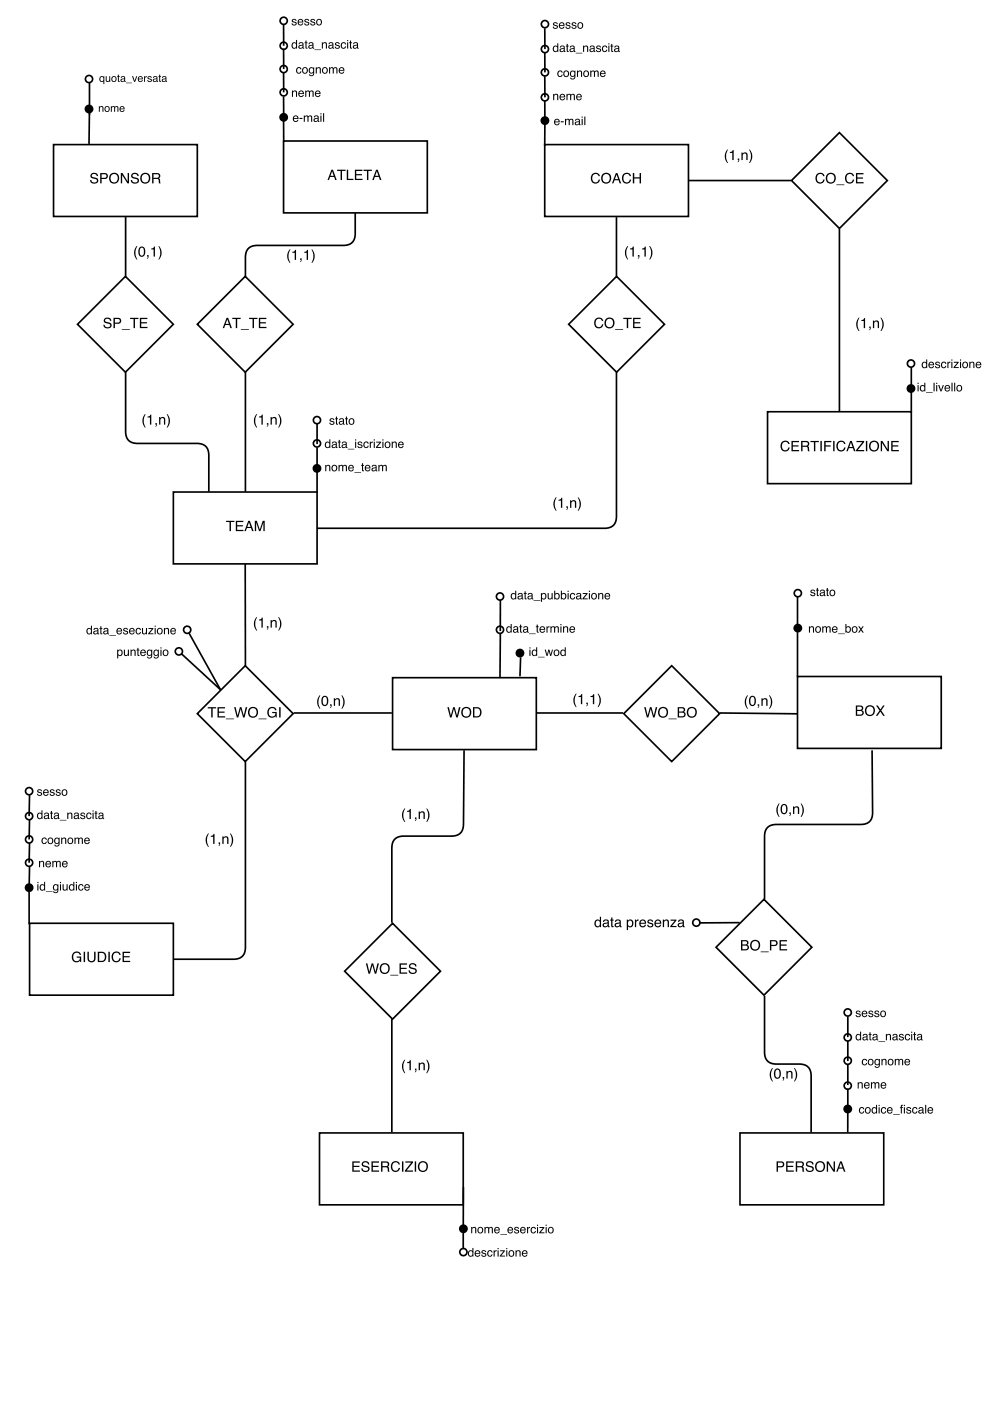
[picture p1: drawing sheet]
<svg xmlns="http://www.w3.org/2000/svg" width="210mm" height="297mm" viewBox="0 0 210 297" stroke-linecap="round" stroke-linejoin="round" font-family="sans-serif">
<path d="M11.4 30.7h30.4v15.2h-30.4z" fill="none" stroke="#000" stroke-width=".35"/>
<path d="M19.4 36.8a.86 .86 0 0 1 1.4 .5h-.3a.51 .51 0 0 0-.5-.4 .51 .51 0 0 0-.5 .5l.2 .1a.84 .84 0 0 1 1.1 1 .93 .93 0 0 1-1 .4 .93 .93 0 0 1-.7-.7h.3a.58 .58 0 0 0 .6 .5 .58 .58 0 0 0 .5-.5l-.4-.3a.67 .67 0 0 1-.8-.2 .67 .67 0 0 1 .1-.9zM21.2 36.7h1a.63 .63 0 0 1 .7 .6 .63 .63 0 0 1-.7 .7h-.7v.9h-.3zM21.5 36.9v.8h.6a.38 .38 0 0 0 .5-.4 .38 .38 0 0 0-.5-.4zM23.1 37.8a1.15 1.15 0 0 1 2.3 0 1.15 1.15 0 0 1-2.3 0zM23.7 37.1a.85 .85 0 0 0-.1 1.3 .85 .85 0 0 0 1.2 0 .85 .85 0 0 0 0-1.2 .85 .85 0 0 0-1.1-.1zM25.6 36.7h.4l1.1 1.8v-1.8h.3v2.2h-.4l-1.1-1.8v1.8h-.3zM28 36.8a.86 .86 0 0 1 1.4 .5h-.3a.51 .51 0 0 0-.5-.4 .51 .51 0 0 0-.5 .5l.3 .1a.84 .84 0 0 1 1 1 .93 .93 0 0 1-.9 .4 .93 .93 0 0 1-.8-.7h.3a.58 .58 0 0 0 .6 .5 .58 .58 0 0 0 .6-.5l-.5-.3a.67 .67 0 0 1-.8-.2 .67 .67 0 0 1 .1-.9zM29.7 37.8a1.15 1.15 0 0 1 2.3 0 1.15 1.15 0 0 1-2.3 0zM30.3 37.1a.85 .85 0 0 0-.1 1.3 .85 .85 0 0 0 1.2 0 .85 .85 0 0 0 0-1.2 .85 .85 0 0 0-1.1-.1zM32.5 36.9v.8h.7a.38 .38 0 0 0 .5-.4 .38 .38 0 0 0-.4-.4zM32.3 36.7a1.88 1.88 0 0 1 1.5 .2l.2 .6-.3 .3 .2 .2 .2 .9h-.4l-.1-.8-.4-.2h-.7v1h-.2z" fill="#000"/>
<path d="M16.4 68.8l10.2-10.2 10.2 10.2-10.2 10.1z" fill="#fff"/>
<path d="M16.4 68.8l10.2-10.2 10.2 10.2-10.2 10.1z" fill="none" stroke="#000" stroke-width=".35"/>
<path d="M22.2 67.5a.86 .86 0 0 1 1.4 .5h-.3a.51 .51 0 0 0-.5-.4 .51 .51 0 0 0-.5 .5l.3 .1a.84 .84 0 0 1 1 1 .93 .93 0 0 1-.9 .4 .93 .93 0 0 1-.8-.7h.3a.58 .58 0 0 0 .6 .5 .58 .58 0 0 0 .5-.5l-.4-.3a.67 .67 0 0 1-.8-.2 .67 .67 0 0 1 .1-.9zM24.1 67.4h.9a.63 .63 0 0 1 .7 .6 .63 .63 0 0 1-.7 .6h-.6v1h-.3zM24.4 67.6v.8h.6a.38 .38 0 0 0 .4-.4 .38 .38 0 0 0-.4-.4zM25.8 69.8h1.7v.1h-1.7zM27.6 67.4h1.8v.2h-.8v2h-.3v-2h-.7zM29.7 67.4h1.5v.2h-1.3v.7h1.2v.3h-1.2v.7h1.4v.3h-1.6z" fill="#000"/>
<path d="M41.8 68.8l10.2-10.2 10.2 10.2-10.2 10.1z" fill="#fff"/>
<path d="M41.8 68.8l10.2-10.2 10.2 10.2-10.2 10.1z" fill="none" stroke="#000" stroke-width=".35"/>
<path d="M48.2 67.7l-.4 1h.7zM48 67.4h.4l.8 2.2h-.4l-.2-.7h-.8l-.3 .7h-.3zM49.3 67.4h1.7v.2h-.7v2h-.3v-2h-.7zM51.1 69.8h1.7v.1h-1.7zM52.8 67.4h1.8v.2h-.8v2h-.3v-2h-.7zM54.9 67.4h1.6v.2h-1.3v.7h1.2v.3h-1.2v.7h1.3v.3h-1.6z" fill="#000"/>
<path d="M130.7 58.6l10.2 10.2-10.2 10.1-10.1-10.1z" fill="#fff"/>
<path d="M130.7 58.6l10.2 10.2-10.2 10.1-10.1-10.1z" fill="none" stroke="#000" stroke-width=".35"/>
<path d="M126.2 67.7a.95 .95 0 0 1 1-.4 .95 .95 0 0 1 .7 .7h-.3a.7 .7 0 0 0-.9-.4 .7 .7 0 0 0-.4 .9 .69 .69 0 0 0 .5 .8 .69 .69 0 0 0 .8-.5h.3a1.02 1.02 0 0 1-1.3 .8 1.02 1.02 0 0 1-.6-1.5zM128.1 68.5a1.15 1.15 0 0 1 2.3 0 1.15 1.15 0 0 1-2.3 0zM128.7 67.8a.85 .85 0 0 0-.1 1.2 .85 .85 0 0 0 1.2 .1 .85 .85 0 0 0 .1-1.2 .85 .85 0 0 0-1.2-.1zM130.4 69.8h1.7v.1h-1.7zM132.2 67.4h1.7v.2h-.7v2h-.3v-2h-.7zM134.2 67.4h1.6v.2h-1.3v.7h1.2v.3h-1.2v.7h1.3v.3h-1.6z" fill="#000"/>
<path d="M178 28.1l10.1 10.2-10.1 10.1-10.2-10.1z" fill="#fff"/>
<path d="M145.9 38.3h21.8M178 28.1l10.1 10.2-10.1 10.1-10.2-10.1zM75.3 45v4.5a2.25 2.25 0 0 1-2.5 2.5h-18.2a2.25 2.25 0 0 0-2.6 2.6v4.1M130.7 46v12.7M178 48.5v38.8M26.6 78.8v12.7a2.25 2.25 0 0 0 2.6 2.5h12.5a2.25 2.25 0 0 1 2.6 2.6v7.6M52 78.8v25.4M130.7 78.8v30.7a2.25 2.25 0 0 1-2.5 2.5h-61" fill="none" stroke="#000" stroke-width=".35"/>
<path d="M173.2 37a.95 .95 0 0 1 .9-.4 .95 .95 0 0 1 .7 .7h-.3a.7 .7 0 0 0-.9-.4 .7 .7 0 0 0-.4 .9 .69 .69 0 0 0 .5 .9 .69 .69 0 0 0 .8-.6h.3a1.02 1.02 0 0 1-1.3 .8 1.02 1.02 0 0 1-.6-1.4zM175 37.8a1.15 1.15 0 0 1 2.3 0 1.15 1.15 0 0 1-2.3 0zM175.6 37.1a.85 .85 0 0 0-.1 1.3 .85 .85 0 0 0 1.2 0 .85 .85 0 0 0 .1-1.2 .85 .85 0 0 0-1.2-.1zM177.3 39.1h1.7v.2h-1.7zM179.4 37a.95 .95 0 0 1 1-.4 .95 .95 0 0 1 .7 .7h-.3a.7 .7 0 0 0-.9-.4 .7 .7 0 0 0-.4 .9 .69 .69 0 0 0 .5 .9 .69 .69 0 0 0 .8-.6h.3a1.02 1.02 0 0 1-1.3 .8 1.02 1.02 0 0 1-.6-1.4zM181.5 36.7h1.6v.3h-1.3v.6h1.2v.3h-1.2v.7h1.3v.3h-1.6z" fill="#000"/>
<path d="M41.8 151.3l10.2-10.2 10.2 10.2-10.2 10.2z" fill="#fff"/>
<path d="M52 119.5v21.8M41.8 151.3l10.2-10.2 10.2 10.2-10.2 10.2zM62.3 151.2h20.8M113.8 151.2h18.3" fill="none" stroke="#000" stroke-width=".35"/>
<path d="M44 149.9h1.8v.3h-.7v1.9h-.3v-1.9h-.8zM46.1 149.9h1.6v.3h-1.3v.7h1.2v.2h-1.2v.8h1.3v.2h-1.6zM47.9 152.3h1.7v.2h-1.7zM49.6 149.9h.4l.4 1.8 .5-1.8h.3l.5 1.8 .4-1.8h.3l-.6 2.2h-.3l-.5-1.8-.5 1.8h-.3zM52.5 151a1.15 1.15 0 0 1 2.3 0 1.15 1.15 0 0 1-2.3 0zM53.1 150.4a.85 .85 0 0 0-.1 1.2 .85 .85 0 0 0 1.2 0 .85 .85 0 0 0 .1-1.2 .85 .85 0 0 0-1.2 0zM54.8 152.3h1.7v.2h-1.7zM57 150.2a.97 .97 0 0 1 1.6 .4h-.3a.76 .76 0 0 0-1-.4 .76 .76 0 0 0-.3 1.1 .7 .7 0 0 0 .7 .6 .7 .7 0 0 0 .7-.7h-.7v-.3h1v1.2h-.2l-.1-.3a1.03 1.03 0 0 1-1.3 .2 1.03 1.03 0 0 1-.4-1.3zM59.2 149.9h.3v2.2h-.3z" fill="#000"/>
<path d="M132.3 151.3l10.1-10.2 10.2 10.2-10.2 10.2z" fill="#fff"/>
<path d="M132.3 151.3l10.1-10.2 10.2 10.2-10.2 10.2zM152.6 151.2l16.8 .1" fill="none" stroke="#000" stroke-width=".35"/>
<path d="M136.6 149.9h.3l.4 1.8 .5-1.8h.3l.5 1.8 .4-1.8h.4l-.6 2.2h-.3l-.5-1.8-.5 1.8h-.3zM139.5 151a1.15 1.15 0 0 1 2.3 0 1.15 1.15 0 0 1-2.3 0zM140 150.4a.85 .85 0 0 0-.1 1.2 .85 .85 0 0 0 1.3 0 .85 .85 0 0 0 0-1.2 .85 .85 0 0 0-1.2 0zM141.8 152.3h1.7v.2h-1.7zM144 150.2v.7h.5a.35 .35 0 0 0 .5-.4 .35 .35 0 0 0-.5-.3zM144 151.1v.8h.6a.4 .4 0 0 0 .5-.5 .4 .4 0 0 0-.5-.3zM143.7 149.9h.9a.54 .54 0 0 1 .6 .4 .54 .54 0 0 1-.2 .6 .62 .62 0 0 1 .3 .8 .62 .62 0 0 1-.7 .4h-.9zM145.6 151a1.15 1.15 0 0 1 2.3 0 1.15 1.15 0 0 1-2.3 0zM146.1 150.4a.85 .85 0 0 0-.1 1.2 .85 .85 0 0 0 1.3 0 .85 .85 0 0 0 0-1.2 .85 .85 0 0 0-1.2 0z" fill="#000"/>
<path d="M73.1 205.9l10.1-10.1 10.2 10.1-10.2 10.2z" fill="#fff"/>
<path d="M73.1 205.9l10.1-10.1 10.2 10.1-10.2 10.2z" fill="none" stroke="#000" stroke-width=".35"/>
<path d="M77.6 204.3h.3l.4 1.7 .5-1.7h.3l.5 1.7 .4-1.7h.3l-.5 2.1h-.3l-.5-1.8-.6 1.8h-.3zM80.5 205.4a1.14 1.14 0 0 1 2.2 0 1.14 1.14 0 0 1-2.2 0zM81 204.7a.85 .85 0 0 0-.1 1.2 .85 .85 0 0 0 1.3 .1 .85 .85 0 0 0 0-1.2 .85 .85 0 0 0-1.2-.1zM82.8 206.7h1.7v.1h-1.7zM84.7 204.3h1.6v.2h-1.3v.7h1.2v.2h-1.2v.8h1.3v.2h-1.6zM86.9 204.4a.86 .86 0 0 1 1.4 .5h-.3a.51 .51 0 0 0-.5-.4 .51 .51 0 0 0-.5 .5l.3 .1a.84 .84 0 0 1 1 1 .93 .93 0 0 1-.9 .4 .93 .93 0 0 1-.8-.8h.3a.58 .58 0 0 0 .6 .6 .58 .58 0 0 0 .6-.6l-.5-.2a.67 .67 0 0 1-.8-.3 .67 .67 0 0 1 .1-.8z" fill="#000"/>
<path d="M151.8 200.8l10.2-10.1 10.1 10.1-10.1 10.2z" fill="#fff"/>
<g fill="none" stroke="#000" stroke-width=".35">
<path d="M19 17.4v6.9M19 23.8l-.1 6.7M26.6 46v12.7M98.4 159.1l-.1 15.6a2.27 2.27 0 0 1-2.6 2.6h-10.1a2.25 2.25 0 0 0-2.5 2.5v15.8M184.9 159.1l.1 13.2a2.23 2.23 0 0 1-2.5 2.5h-17.9a2.25 2.25 0 0 0-2.5 2.5v13.4M83.1 216.1v24M151.8 200.8l10.2-10.1 10.1 10.1-10.1 10.2zM162.1 211.1v12a2.25 2.25 0 0 0 2.5 2.5h4.8a2.25 2.25 0 0 1 2.6 2.5v12"/>
<circle cx="18.9" cy="16.8" r=".76"/>
<circle cx="18.9" cy="23.1" r=".76"/>
</g>
<g fill="#000">
<path d="M21.4 16.4l-.1 .2a.39 .39 0 0 0 0 .5 .39 .39 0 0 0 .5 0 .39 .39 0 0 0 .1-.5l-.1-.2zM21.2 16.3l.4-.2 .3 .2v-.1h.2v1.6h-.2v-.6a.57 .57 0 0 1-.8-.1 .57 .57 0 0 1 .1-.8zM22.4 16.2h.2v.8l.2 .2 .3-.2 .1-.8h.2v1.2h-.2v-.2a.41 .41 0 0 1-.5 .2 .41 .41 0 0 1-.3-.4zM23.9 16.4a.4 .4 0 0 0 0 .7 .4 .4 0 0 0 .6-.2l-.2-.6zM23.6 16.8a.6 .6 0 0 1 1.2 0 .6 .6 0 0 1-1.2 0zM25 15.8h.2v.4h.2v.1h-.2v.8l.2 .3-.4-.2v-.9h-.2zM25.8 16.9l-.1 .1a.28 .28 0 0 0 .4 .2 .28 .28 0 0 0 .1-.4zM25.7 16.2h.5l.3 .1 .2 1.1-.4-.2a.4 .4 0 0 1-.6 .1 .4 .4 0 0 1 .2-.6l.4-.1a.27 .27 0 0 0-.2-.3 .27 .27 0 0 0-.3 .2h-.2zM26.7 17.5h1.3v.1h-1.3zM28 16.2h.2l.3 .9 .4-.9h.2l-.5 1.2h-.2zM29.4 16.3a.55 .55 0 0 1 .6-.1 .55 .55 0 0 1 .3 .6h-.9a.34 .34 0 0 0 .3 .4 .34 .34 0 0 0 .4-.2h.2a.6 .6 0 0 1-.9 .3 .6 .6 0 0 1 0-1zM29.5 16.4l-.1 .3h.7l-.2-.4zM30.5 16.2h.2v.2l.4-.3v.3l-.3 .1-.1 .9h-.2zM31.4 16.2h.6l.2 .3h-.2a.25 .25 0 0 0-.3-.2 .25 .25 0 0 0-.2 .2v.1a.44 .44 0 0 1 .6 .2 .44 .44 0 0 1-.2 .6l-.6-.1-.1-.3h.2a.29 .29 0 0 0 .3 .2 .29 .29 0 0 0 .3-.2l-.1-.1a.5 .5 0 0 1-.4-.2 .5 .5 0 0 1-.1-.5zM32.6 16.9v.1a.28 .28 0 0 0 .4 .2 .28 .28 0 0 0 .1-.4zM32.6 16.2h.5l.3 .1 .1 1.1-.3-.2a.4 .4 0 0 1-.7 .1 .4 .4 0 0 1 .3-.6l.4-.1a.27 .27 0 0 0-.3-.3 .27 .27 0 0 0-.3 .2h-.2zM33.8 15.8h.2v.4h.1v.1h-.1v.8l.1 .3-.3-.2v-.9h-.2zM34.5 16.9v.1a.28 .28 0 0 0 .4 .2 .28 .28 0 0 0 .1-.4zM34.5 16.2h.5l.3 .1 .1 1.1-.3-.2a.4 .4 0 0 1-.7 .1 .4 .4 0 0 1 .3-.6l.4-.1a.27 .27 0 0 0-.3-.3 .27 .27 0 0 0-.3 .2h-.1z"/>
<path d="M21 22.5h.2v.2a.43 .43 0 0 1 .4-.2 .43 .43 0 0 1 .3 .4v.8h-.2v-.7a.3 .3 0 0 0-.3-.3 .3 .3 0 0 0-.2 .4v.6h-.2zM22.4 22.8a.4 .4 0 0 0 0 .6 .4 .4 0 0 0 .6-.1l-.1-.6zM22.1 23.1a.65 .65 0 0 1 1.3 0 .65 .65 0 0 1-1.3 0zM23.5 22.5h.2v.2a.39 .39 0 0 1 .7 0 .4 .4 0 0 1 .4-.2 .4 .4 0 0 1 .3 .4v.8h-.2v-.9l-.2-.1-.3 .2v.8h-.2v-1h-.3l-.2 .2v.8h-.2zM25.5 22.7a.55 .55 0 0 1 .7-.1 .55 .55 0 0 1 .2 .6h-.8a.34 .34 0 0 0 .2 .4 .34 .34 0 0 0 .4-.3h.2a.6 .6 0 0 1-.9 .3 .6 .6 0 0 1 0-.9zM25.7 22.8l-.1 .2h.6l-.1-.3z"/>
<path d="M154.2 31.7h.2a2.66 2.66 0 0 0 0 2.9h-.2a2.24 2.24 0 0 1 0-2.9zM154.8 32.2l.7-.4v2.1h-.2v-1.5h-.5zM156.4 33.6h.3v.6l-.3 .2 .2-.4-.2-.1zM157.2 32.3h.3v.3a.57 .57 0 0 1 .6-.3 .57 .57 0 0 1 .4 .6v1h-.3v-1a.39 .39 0 0 0-.4-.3 .39 .39 0 0 0-.3 .5v.8h-.3zM158.8 31.7h.2l.3 .6a2.2 2.2 0 0 1-.3 2.3h-.2a2.66 2.66 0 0 0 0-2.9z"/>
<path d="M28.9 52.2h.2a2.66 2.66 0 0 0 0 2.8h-.2a2.24 2.24 0 0 1 0-2.8zM29.6 52.5a.77 .77 0 0 1 .9-.1 .77 .77 0 0 1 .3 .9 .78 .78 0 0 1-.3 1 .78 .78 0 0 1-1-.2l-.2-1zM29.8 52.6a1.14 1.14 0 0 0 .3 1.6 1.13 1.13 0 0 0 .2-1.6zM31.2 54.1h.3l-.1 .6-.2 .2 .1-.5h-.1zM32.1 52.7l.8-.4v2.1h-.3v-1.5h-.5zM33.6 52.2h.2l.3 .5a2.2 2.2 0 0 1-.3 2.3h-.2a2.66 2.66 0 0 0 0-2.8z"/>
<path d="M61.4 52.9h.2a2.66 2.66 0 0 0 0 2.8h-.2a2.24 2.24 0 0 1 0-2.8zM62 53.4l.8-.4v2.1h-.3v-1.5h-.5zM63.6 54.8h.4l-.1 .6-.3 .2 .2-.5h-.2zM64.5 53.4l.8-.4v2.1h-.3v-1.5h-.5zM66 52.9h.2l.3 .5a2.2 2.2 0 0 1-.3 2.3h-.2a2.66 2.66 0 0 0 0-2.8z"/>
<path d="M133 52.2h.2a2.66 2.66 0 0 0 0 2.8h-.2a2.24 2.24 0 0 1 0-2.8zM133.6 52.7l.8-.4v2.1h-.3v-1.5h-.5zM135.3 54.1h.3l-.1 .6-.2 .2 .1-.5h-.1zM136.1 52.7l.8-.4v2.1h-.3v-1.5h-.5zM137.6 52.2h.2l.3 .5a2.2 2.2 0 0 1-.3 2.3h-.2a2.66 2.66 0 0 0 0-2.8z"/>
<path d="M182 67.3h.2a2.66 2.66 0 0 0 0 2.9h-.1a2.24 2.24 0 0 1-.1-2.9zM182.6 67.9l.8-.5v2.2h-.3v-1.5h-.5zM184.3 69.2h.3l-.1 .7-.2 .1 .2-.4h-.2zM185.1 68h.2v.2a.57 .57 0 0 1 .7-.2 .57 .57 0 0 1 .4 .5v1.1h-.3v-1a.39 .39 0 0 0-.5-.4 .39 .39 0 0 0-.3 .5v.9h-.2zM186.7 67.3h.2l.3 .6a2.2 2.2 0 0 1-.3 2.3h-.2a2.66 2.66 0 0 0 0-2.9z"/>
<path d="M30.7 87.8h.2a2.66 2.66 0 0 0 0 2.9h-.2a2.24 2.24 0 0 1 0-2.9zM31.3 88.3l.8-.4v2.1h-.3v-1.5h-.5zM32.9 89.7h.4l-.1 .6-.3 .2 .2-.4-.2-.1zM33.7 88.4h.3v.3a.57 .57 0 0 1 .6-.3 .57 .57 0 0 1 .4 .6v1h-.2v-1a.39 .39 0 0 0-.5-.3 .39 .39 0 0 0-.3 .5v.8h-.3zM35.3 87.8h.2l.3 .6a2.2 2.2 0 0 1-.3 2.3h-.2a2.66 2.66 0 0 0 0-2.9z"/>
<path d="M54.3 87.8h.2a2.66 2.66 0 0 0 0 2.9h-.2a2.24 2.24 0 0 1 0-2.9zM54.9 88.3l.8-.4v2.1h-.3v-1.5h-.5zM56.6 89.7h.3l-.1 .6-.2 .2 .1-.4-.1-.1zM57.4 88.4h.2v.3a.57 .57 0 0 1 .7-.3 .57 .57 0 0 1 .4 .6v1h-.3v-1a.39 .39 0 0 0-.5-.3 .39 .39 0 0 0-.3 .5v.8h-.2zM59 87.8h.2l.3 .6a2.2 2.2 0 0 1-.3 2.3h-.2a2.66 2.66 0 0 0 0-2.9z"/>
<path d="M117.8 105.4h.2a2.66 2.66 0 0 0 0 2.9h-.2a2.24 2.24 0 0 1 0-2.9zM118.4 106l.8-.5v2.2h-.3v-1.5h-.5zM120.1 107.3h.3l-.1 .7-.2 .1 .1-.4h-.1zM120.9 106.1h.2v.2a.57 .57 0 0 1 .7-.2 .57 .57 0 0 1 .4 .5v1.1h-.3v-1a.39 .39 0 0 0-.5-.4 .39 .39 0 0 0-.3 .5v.9h-.2zM122.5 105.4h.2l.3 .6a2.2 2.2 0 0 1-.3 2.3h-.2a2.66 2.66 0 0 0 0-2.9z"/>
<path d="M54.3 130.8h.2a2.66 2.66 0 0 0 0 2.9h-.2a2.24 2.24 0 0 1 0-2.9zM54.9 131.4l.8-.5v2.2h-.3v-1.5h-.5zM56.6 132.7h.3l-.1 .7-.2 .1 .1-.4h-.1zM57.4 131.5h.2v.2a.57 .57 0 0 1 .7-.2 .57 .57 0 0 1 .4 .5v1.1h-.3v-1a.39 .39 0 0 0-.5-.4 .39 .39 0 0 0-.3 .5v.9h-.2zM59 130.8h.2l.3 .6a2.2 2.2 0 0 1-.3 2.3h-.2a2.66 2.66 0 0 0 0-2.9z"/>
<path d="M67.7 147.4h.2a2.66 2.66 0 0 0 0 2.9h-.1a2.24 2.24 0 0 1-.1-2.9zM68.4 147.7a.77 .77 0 0 1 .9 0 .77 .77 0 0 1 .3 .9 .78 .78 0 0 1-.3 .9 .78 .78 0 0 1-1-.1l-.2-1zM68.6 147.9a1.14 1.14 0 0 0 .3 1.6 1.13 1.13 0 0 0 .2-1.6zM70 149.3h.3l-.1 .6-.2 .2 .2-.4-.2-.1zM70.8 148.1h.2v.2a.57 .57 0 0 1 .7-.3 .57 .57 0 0 1 .4 .6v1h-.3v-1a.39 .39 0 0 0-.5-.3 .39 .39 0 0 0-.3 .5v.8h-.2zM72.4 147.4h.2l.3 .6a2.2 2.2 0 0 1-.3 2.3h-.2a2.66 2.66 0 0 0 0-2.9z"/>
<path d="M122.1 147.1h.2a2.66 2.66 0 0 0 0 2.8h-.2a2.24 2.24 0 0 1 0-2.8zM122.7 147.6l.7-.4v2.1h-.2v-1.5h-.5zM124.3 149h.3v.6l-.3 .1 .2-.4h-.2zM125.2 147.6l.8-.4v2.1h-.3v-1.5h-.5zM126.7 147.1h.2l.3 .5a2.2 2.2 0 0 1-.3 2.3h-.2a2.66 2.66 0 0 0 0-2.8z"/>
<path d="M158.4 147.4h.2a2.66 2.66 0 0 0 0 2.9h-.2a2.24 2.24 0 0 1 0-2.9zM159 147.7a.77 .77 0 0 1 1 0 .77 .77 0 0 1 .3 .9 .78 .78 0 0 1-.3 .9 .78 .78 0 0 1-1-.1l-.2-1zM159.3 147.9a1.14 1.14 0 0 0 .2 1.6 1.13 1.13 0 0 0 .3-1.6zM160.7 149.3h.3l-.1 .6-.2 .2 .1-.4-.1-.1zM161.4 148.1h.3v.2a.57 .57 0 0 1 .7-.3 .57 .57 0 0 1 .3 .6v1h-.2v-1a.39 .39 0 0 0-.5-.3 .39 .39 0 0 0-.3 .5v.8h-.3zM163 147.4h.2l.3 .6a2.2 2.2 0 0 1-.3 2.3h-.2a2.66 2.66 0 0 0 0-2.9z"/>
<path d="M44.1 176.7h.2a2.66 2.66 0 0 0 0 2.9h-.2a2.24 2.24 0 0 1 0-2.9zM44.7 177.2l.8-.4v2.1h-.3v-1.5h-.5zM46.4 178.6h.3l-.1 .6-.2 .2 .1-.4-.1-.1zM47.1 177.3h.3v.3a.57 .57 0 0 1 .7-.3 .57 .57 0 0 1 .3 .6v1h-.2v-1a.39 .39 0 0 0-.5-.3 .39 .39 0 0 0-.3 .5v.8h-.3zM48.7 176.7h.2l.3 .6a2.2 2.2 0 0 1-.3 2.3h-.2a2.66 2.66 0 0 0 0-2.9z"/>
<path d="M85.7 171.4h.2a2.66 2.66 0 0 0 0 2.9h-.2a2.24 2.24 0 0 1 0-2.9zM86.3 171.9l.8-.4v2.1h-.3v-1.5h-.5zM88 173.3h.3l-.1 .6-.2 .2 .1-.4-.1-.1zM88.8 172h.2v.3a.57 .57 0 0 1 .7-.3 .57 .57 0 0 1 .4 .6v1h-.3v-1a.39 .39 0 0 0-.5-.3 .39 .39 0 0 0-.3 .5v.8h-.2zM90.4 171.4h.1l.4 .6a2.2 2.2 0 0 1-.3 2.3h-.2a2.66 2.66 0 0 0 0-2.9z"/>
<path d="M165.1 170.4h.2a2.66 2.66 0 0 0 0 2.8h-.2a2.24 2.24 0 0 1 0-2.8zM165.7 170.7a.77 .77 0 0 1 1-.1 .77 .77 0 0 1 .3 .9 .78 .78 0 0 1-.3 1 .78 .78 0 0 1-1-.2l-.2-1zM166 170.8a1.14 1.14 0 0 0 .2 1.6 1.13 1.13 0 0 0 .3-1.6zM167.4 172.3h.3l-.1 .6-.2 .1 .1-.4h-.1zM168.1 171h.3v.2a.57 .57 0 0 1 .7-.2 .57 .57 0 0 1 .3 .6v1h-.2v-1a.39 .39 0 0 0-.5-.4 .39 .39 0 0 0-.3 .5v.9h-.3zM169.7 170.4h.2l.4 .5a2.2 2.2 0 0 1-.4 2.3h-.2a2.66 2.66 0 0 0 0-2.8z"/>
<path d="M157.4 199.6v.6h.5a.35 .35 0 0 0 .5-.3 .35 .35 0 0 0-.5-.3zM157.4 200.5v.8h.6a.4 .4 0 0 0 .5-.5 .4 .4 0 0 0-.5-.3zM157.1 199.3h1a.54 .54 0 0 1 .6 .4 .54 .54 0 0 1-.3 .6 .62 .62 0 0 1 .4 .8 .62 .62 0 0 1-.8 .4h-.9zM159 200.4a1.15 1.15 0 0 1 2.3 0 1.15 1.15 0 0 1-2.3 0zM159.6 199.8a.85 .85 0 0 0-.1 1.2 .85 .85 0 0 0 1.2 0 .85 .85 0 0 0 0-1.2 .85 .85 0 0 0-1.1 0zM161.3 201.7h1.7v.2h-1.7zM163.2 199.3h1a.63 .63 0 0 1 .7 .7 .63 .63 0 0 1-.7 .6h-.7v.9h-.3zM163.5 199.6v.7h.6a.38 .38 0 0 0 .5-.3 .38 .38 0 0 0-.5-.4zM165.3 199.3h1.6v.3h-1.3v.7h1.2v.2h-1.2v.7h1.3v.3h-1.6z"/>
<path d="M85.7 224.7h.2a2.66 2.66 0 0 0 0 2.8h-.2a2.24 2.24 0 0 1 0-2.8zM86.3 225.2l.8-.4v2.1h-.3v-1.5h-.5zM88 226.6h.3l-.1 .6-.2 .2 .1-.5h-.1zM88.8 225.3h.2v.2a.57 .57 0 0 1 .7-.2 .57 .57 0 0 1 .4 .6v1h-.3v-1a.39 .39 0 0 0-.5-.4 .39 .39 0 0 0-.3 .6v.8h-.2zM90.4 224.7h.1l.4 .5a2.2 2.2 0 0 1-.3 2.3h-.2a2.66 2.66 0 0 0 0-2.8z"/>
<path d="M163.7 226.4h.2a2.66 2.66 0 0 0 0 2.9h-.2a2.24 2.24 0 0 1 0-2.9zM164.3 226.8a.77 .77 0 0 1 1-.1 .77 .77 0 0 1 .3 .9 .78 .78 0 0 1-.4 1 .78 .78 0 0 1-1-.2l-.1-1zM164.6 226.9a1.14 1.14 0 0 0 .2 1.6 1.13 1.13 0 0 0 .3-1.6zM165.9 228.3h.4l-.1 .7-.3 .1 .2-.4h-.2zM166.7 227.1h.3v.2a.57 .57 0 0 1 .6-.2 .57 .57 0 0 1 .4 .5v1.1h-.2v-1a.39 .39 0 0 0-.5-.4 .39 .39 0 0 0-.3 .5v.9h-.3zM168.3 226.4h.2l.3 .6a2.2 2.2 0 0 1-.3 2.3h-.2a2.66 2.66 0 0 0 0-2.9z"/>
<circle cx="18.9" cy="23.1" r=".76"/>
</g>
<path d="M60.1 29.9h30.5v15.2h-30.5z" fill="#fff"/>
<g fill="none" stroke="#000" stroke-width=".35">
<path d="M60.1 15.4v4.2M60.1 10.3v4.3M60.1 5.3v4.4M60.1 29.9h30.5v15.2h-30.5zM60.1 25.6v4.2M60.1 20.5v4.4"/>
<circle cx="60.1" cy="19.6" r=".76"/>
<circle cx="60.1" cy="14.6" r=".76"/>
<circle cx="60.1" cy="4.4" r=".76"/>
<circle cx="60.1" cy="9.7" r=".76"/>
<circle cx="60.1" cy="24.9" r=".76"/>
</g>
<g fill="#000">
<path d="M61.9 19.2h.2v.2a.47 .47 0 0 1 .6-.2 .47 .47 0 0 1 .3 .5v.8h-.2v-.8a.33 .33 0 0 0-.4-.3 .33 .33 0 0 0-.3 .4v.7h-.2zM63.4 19.4a.61 .61 0 0 1 .7-.2 .61 .61 0 0 1 .3 .7h-.9a.38 .38 0 0 0 .3 .5 .38 .38 0 0 0 .4-.3h.2a.67 .67 0 0 1-1 .4 .67 .67 0 0 1 0-1.1zM63.6 19.5l-.1 .3h.7l-.2-.4zM64.7 19.2h.2v.2a.43 .43 0 0 1 .8 0 .44 .44 0 0 1 .5-.2 .44 .44 0 0 1 .3 .4v.9h-.2v-1l-.3-.1-.3 .2v.9h-.2v-1l-.3-.1-.2 .2-.1 .9h-.2zM66.9 19.4a.61 .61 0 0 1 .8-.2 .61 .61 0 0 1 .3 .7h-1a.38 .38 0 0 0 .3 .5 .38 .38 0 0 0 .4-.3h.3a.67 .67 0 0 1-1.1 .4 .67 .67 0 0 1 0-1.1zM67.1 19.5l-.1 .3h.7l-.1-.4z"/>
<path d="M62 4.1h.7l.2 .3h-.2a.28 .28 0 0 0-.3-.2 .28 .28 0 0 0-.3 .2l.1 .1a.56 .56 0 0 1 .6 .8 .58 .58 0 0 1-1-.4h.2a.32 .32 0 0 0 .4 .3 .32 .32 0 0 0 .3-.3h-.1a.55 .55 0 0 1-.5-.2 .55 .55 0 0 1-.1-.6zM63.3 4.2a.61 .61 0 0 1 .7-.1 .61 .61 0 0 1 .3 .7h-1a.38 .38 0 0 0 .3 .4 .38 .38 0 0 0 .5-.3h.2a.67 .67 0 0 1-1 .4 .67 .67 0 0 1 0-1.1zM63.5 4.3l-.2 .3h.8l-.2-.4zM64.7 4.1h.7l.1 .3h-.2a.28 .28 0 0 0-.3-.2 .28 .28 0 0 0-.2 .2v.1a.56 .56 0 0 1 .7 .8 .58 .58 0 0 1-1-.4h.2a.32 .32 0 0 0 .3 .3 .32 .32 0 0 0 .4-.3h-.1a.55 .55 0 0 1-.5-.2 .55 .55 0 0 1-.1-.6zM65.9 4.1h.7l.2 .3h-.2a.28 .28 0 0 0-.3-.2 .28 .28 0 0 0-.2 .2v.1a.56 .56 0 0 1 .6 .8 .58 .58 0 0 1-.9-.4h.2a.32 .32 0 0 0 .3 .3 .32 .32 0 0 0 .3-.3 .55 .55 0 0 1-.6-.2 .55 .55 0 0 1-.1-.6zM67.4 4.3a.44 .44 0 0 0-.1 .8 .44 .44 0 0 0 .7-.2v-.4a.37 .37 0 0 0-.3-.3 .37 .37 0 0 0-.3 .1zM67.2 4.2a.64 .64 0 0 1 1 .1 .64 .64 0 0 1-.2 .9 .64 .64 0 0 1-1-.3z"/>
<path d="M62.1 9.3a.46 .46 0 0 0-.1 .6 .46 .46 0 0 0 .7 .1 .46 .46 0 0 0 .1-.6 .46 .46 0 0 0-.7-.1zM62.1 9h.4l.3 .1v-.6h.2v1.8h-.2v-.2a.61 .61 0 0 1-.9 .1 .61 .61 0 0 1 0-.9zM63.5 9.8v.1a.34 .34 0 0 0 .4 .2 .34 .34 0 0 0 .2-.5zM63.5 9h.5l.3 .1 .1 1 .1 .2h-.3l-.1-.2a.44 .44 0 0 1-.7 .2 .44 .44 0 0 1 .3-.8l.4-.1a.3 .3 0 0 0-.3-.3 .3 .3 0 0 0-.3 .3h-.2zM64.8 8.6h.2v.4h.2v.2h-.2v.8l.2 .1v.2l-.4-.1v-1h-.2v-.2h.2zM65.6 9.8v.1a.34 .34 0 0 0 .4 .2 .34 .34 0 0 0 .2-.5zM65.6 9h.6l.2 .1 .1 1 .1 .2h-.2l-.1-.2a.44 .44 0 0 1-.8 .2 .44 .44 0 0 1 .3-.8l.4-.1a.3 .3 0 0 0-.2-.3 .3 .3 0 0 0-.4 .3h-.2zM66.7 10.5h1.4v.1h-1.4zM68.2 9h.2v.2a.47 .47 0 0 1 .6-.2 .47 .47 0 0 1 .3 .4v.9h-.2v-.8a.33 .33 0 0 0-.4-.3 .33 .33 0 0 0-.2 .4v.7h-.3zM69.8 9.8v.1a.34 .34 0 0 0 .5 .2 .34 .34 0 0 0 .1-.5zM69.8 9h.6l.3 .1v1l.1 .2h-.2l-.1-.2a.44 .44 0 0 1-.8 .2 .44 .44 0 0 1 .3-.8l.5-.1a.3 .3 0 0 0-.3-.3 .3 .3 0 0 0-.3 .3h-.2zM71.1 9.1l.7-.1 .2 .4h-.2a.28 .28 0 0 0-.3-.3 .28 .28 0 0 0-.2 .3 .56 .56 0 0 1 .6 .8 .58 .58 0 0 1-.9-.3h.2a.32 .32 0 0 0 .3 .3 .32 .32 0 0 0 .3-.3v-.1a.55 .55 0 0 1-.6-.2 .55 .55 0 0 1-.1-.5zM72.4 9.1l.4-.2a.48 .48 0 0 1 .6 .5l-.3-.1a.47 .47 0 0 0-.7 .2 .47 .47 0 0 0 .4 .6l.4-.3h.2a.62 .62 0 0 1-.9 .5 .62 .62 0 0 1-.2-1zM73.6 9h.2v1.3h-.2zM73.6 8.5h.2v.2h-.2zM74.2 8.6h.2v.4h.2v.2h-.2v.8l.2 .1v.2l-.4-.1v-1h-.2v-.2h.2zM75.1 9.8l-.1 .1a.34 .34 0 0 0 .5 .2 .34 .34 0 0 0 .1-.5zM75 9h.6l.3 .1v1l.2 .2h-.3l-.1-.2a.44 .44 0 0 1-.8 .2 .44 .44 0 0 1 .3-.8l.5-.1a.3 .3 0 0 0-.3-.3 .3 .3 0 0 0-.3 .3h-.2z"/>
<path d="M62.9 14.4l.5-.2a.48 .48 0 0 1 .5 .5l-.2-.1a.47 .47 0 0 0-.8 .2 .47 .47 0 0 0 .5 .6l.3-.3h.2a.62 .62 0 0 1-.9 .5 .62 .62 0 0 1-.2-1zM64.4 14.6a.44 .44 0 0 0-.1 .7 .44 .44 0 0 0 .7-.2v-.4a.37 .37 0 0 0-.2-.3 .37 .37 0 0 0-.4 .2zM64.2 14.4a.64 .64 0 0 1 1 .1 .64 .64 0 0 1-.2 1 .64 .64 0 0 1-.9-.3zM65.6 14.4l.4-.2 .4 .2v-.1h.2v1.2a.58 .58 0 0 1-.4 .6 .58 .58 0 0 1-.7-.3l.5 .2a.41 .41 0 0 0 .4-.6 .63 .63 0 0 1-.9-.1 .63 .63 0 0 1 .1-.9zM65.8 14.5a.47 .47 0 0 0-.1 .6 .47 .47 0 0 0 .6 .2 .46 .46 0 0 0 .1-.6 .46 .46 0 0 0-.6-.2zM66.9 14.3h.3v.2a.47 .47 0 0 1 .5-.2 .47 .47 0 0 1 .3 .4v.9h-.2v-.8a.33 .33 0 0 0-.4-.3 .33 .33 0 0 0-.2 .4v.7h-.3zM68.6 14.6a.44 .44 0 0 0 0 .7 .44 .44 0 0 0 .6-.2l.1-.4a.37 .37 0 0 0-.3-.3 .37 .37 0 0 0-.4 .2zM68.4 14.4a.64 .64 0 0 1 1 .1 .64 .64 0 0 1-.2 1 .64 .64 0 0 1-.9-.3zM69.8 14.3h.2v.2a.43 .43 0 0 1 .7-.1 .44 .44 0 0 1 .5-.1 .44 .44 0 0 1 .4 .4v.9h-.3v-1l-.2-.2-.3 .2v1h-.3v-1.1h-.3l-.2 .2v.9h-.2zM72 14.4a.61 .61 0 0 1 .7-.1 .61 .61 0 0 1 .3 .7h-1a.38 .38 0 0 0 .3 .4 .38 .38 0 0 0 .5-.2h.2a.67 .67 0 0 1-1 .3 .67 .67 0 0 1 0-1.1zM72.2 14.5l-.1 .3h.7l-.2-.3z"/>
<path d="M62.3 24.7a.61 .61 0 0 1 .7-.2 .61 .61 0 0 1 .3 .7h-1a.38 .38 0 0 0 .3 .5 .38 .38 0 0 0 .5-.3h.2a.67 .67 0 0 1-1.1 .3 .67 .67 0 0 1 .1-1zM62.4 24.8l-.1 .3h.8l-.2-.4zM63.5 25h.6v.2h-.6zM64.4 24.5h.2v.2a.43 .43 0 0 1 .8 0 .44 .44 0 0 1 .5-.2 .44 .44 0 0 1 .3 .4v.9h-.2l-.1-1-.2-.1-.3 .2v.9h-.2v-1l-.4-.1-.1 .2-.1 .9h-.2zM66.7 25.4v.1a.34 .34 0 0 0 .5 .1 .34 .34 0 0 0 .1-.4zM66.7 24.6l.6-.1 .2 .2 .1 .9 .1 .2h-.2l-.1-.2a.44 .44 0 0 1-.8 .2 .44 .44 0 0 1 .3-.7l.4-.1a.3 .3 0 0 0-.2-.4 .3 .3 0 0 0-.4 .3h-.2zM67.9 24.5h.3v1.3h-.3zM67.9 24h.3v.3h-.3zM68.5 24h.2v1.8h-.2z"/>
<path d="M70.4 36.3l-.3 1h.7zM70.3 36h.3l.8 2.2h-.3l-.3-.7h-.8l-.3 .7h-.3zM71.5 36h1.8v.2h-.8v2h-.3v-2h-.7zM73.5 36h.3v1.9h1.1v.3h-1.4zM75.2 36h1.6v.3h-1.3v.6h1.2v.3h-1.2v.7h1.4v.3h-1.7zM77.1 36h1.7v.2h-.7v2h-.3v-2h-.7zM79.9 36.3l-.4 1h.7zM79.7 36h.4l.8 2.2h-.3l-.3-.7h-.8l-.3 .7h-.3z"/>
<circle cx="60.1" cy="24.9" r=".76"/>
</g>
<path d="M115.5 30.7h30.5v15.2h-30.5z" fill="#fff"/>
<g fill="none" stroke="#000" stroke-width=".35">
<path d="M115.5 16.2v4.4M115.5 6v4.4M115.5 11.1v4.2M115.5 30.7h30.5v15.2h-30.5zM115.5 21.3v4.3M115.5 26.3v4.6"/>
<circle cx="115.5" cy="15.3" r=".76"/>
<circle cx="115.5" cy="5.1" r=".76"/>
<circle cx="115.5" cy="10.4" r=".76"/>
<circle cx="115.5" cy="20.6" r=".76"/>
<circle cx="115.5" cy="25.6" r=".76"/>
</g>
<g fill="#000">
<path d="M117.3 19.9h.2v.2a.47 .47 0 0 1 .5-.2 .47 .47 0 0 1 .4 .5v.8h-.3v-.8a.33 .33 0 0 0-.4-.3 .33 .33 0 0 0-.2 .4v.7h-.2zM118.8 20.1a.61 .61 0 0 1 .7-.1 .61 .61 0 0 1 .3 .6h-.9a.38 .38 0 0 0 .2 .5 .38 .38 0 0 0 .5-.3h.2a.67 .67 0 0 1-1 .4 .67 .67 0 0 1 0-1.1zM119 20.2l-.1 .3h.7l-.2-.4zM120.1 19.9h.2v.2a.43 .43 0 0 1 .8 0 .44 .44 0 0 1 .5-.2 .44 .44 0 0 1 .3 .5v.8h-.2l-.1-1-.2-.1-.3 .2v.9h-.2v-1l-.4-.1-.1 .2-.1 .9h-.2zM122.3 20.1a.61 .61 0 0 1 .8-.1 .61 .61 0 0 1 .3 .6h-1a.38 .38 0 0 0 .3 .5 .38 .38 0 0 0 .4-.3h.2a.67 .67 0 0 1-1 .4 .67 .67 0 0 1 0-1.1zM122.5 20.2l-.1 .3h.7l-.2-.4z"/>
<path d="M117.4 4.8h.7l.2 .3h-.3a.28 .28 0 0 0-.2-.2 .28 .28 0 0 0-.3 .3h.1a.56 .56 0 0 1 .6 .8 .58 .58 0 0 1-1-.3h.2a.32 .32 0 0 0 .3 .2 .32 .32 0 0 0 .4-.3h-.1a.55 .55 0 0 1-.5-.2 .55 .55 0 0 1-.1-.6zM118.7 4.9a.61 .61 0 0 1 .7-.1 .61 .61 0 0 1 .3 .7h-1a.38 .38 0 0 0 .3 .4 .38 .38 0 0 0 .5-.2h.2a.67 .67 0 0 1-1 .3 .67 .67 0 0 1 0-1.1zM118.8 5l-.1 .3h.8l-.2-.4zM120.1 4.8h.6l.2 .3h-.2a.28 .28 0 0 0-.3-.2 .28 .28 0 0 0-.2 .3 .56 .56 0 0 1 .6 .8 .58 .58 0 0 1-.9-.3h.2a.32 .32 0 0 0 .3 .2 .32 .32 0 0 0 .3-.3 .55 .55 0 0 1-.6-.2 .55 .55 0 0 1 0-.6zM121.3 4.8h.7l.2 .3h-.2a.28 .28 0 0 0-.3-.2 .28 .28 0 0 0-.3 .3h.1a.56 .56 0 0 1 .6 .8 .58 .58 0 0 1-.9-.3h.2a.32 .32 0 0 0 .3 .2 .32 .32 0 0 0 .3-.3 .55 .55 0 0 1-.6-.2 .55 .55 0 0 1-.1-.6zM122.7 5.1a.44 .44 0 0 0 0 .7 .44 .44 0 0 0 .7-.2v-.4a.37 .37 0 0 0-.3-.3 .37 .37 0 0 0-.4 .2zM122.6 4.9a.64 .64 0 0 1 .9 .1 .64 .64 0 0 1-.2 .9 .64 .64 0 0 1-.9-.3z"/>
<path d="M117.5 10a.46 .46 0 0 0-.1 .6 .46 .46 0 0 0 .7 .1 .46 .46 0 0 0 .1-.6 .46 .46 0 0 0-.7-.1zM117.5 9.7h.4l.3 .1v-.6h.2v1.8h-.2v-.2a.61 .61 0 0 1-.9 .1 .61 .61 0 0 1 0-.9zM118.9 10.5v.2a.34 .34 0 0 0 .4 .1 .34 .34 0 0 0 .2-.4zM118.9 9.7h.5l.3 .1v1l.2 .2h-.3l-.1-.2a.44 .44 0 0 1-.7 .2 .44 .44 0 0 1 .3-.8l.4-.1a.3 .3 0 0 0-.3-.3 .3 .3 0 0 0-.3 .3h-.2zM120.1 9.3h.3v.4h.2v.2h-.2v.8l.2 .1v.2l-.4-.1-.1-1h-.1v-.2h.1zM121 10.5v.2a.34 .34 0 0 0 .4 .1 .34 .34 0 0 0 .2-.4zM121 9.7h.5l.3 .1 .1 1 .1 .2h-.3l-.1-.2a.44 .44 0 0 1-.7 .2 .44 .44 0 0 1 .3-.8l.4-.1a.3 .3 0 0 0-.3-.3 .3 .3 0 0 0-.3 .3h-.2zM122.1 11.2h1.4v.1h-1.4zM123.6 9.7h.2v.2a.47 .47 0 0 1 .6-.2 .47 .47 0 0 1 .3 .5v.8h-.2v-.8a.33 .33 0 0 0-.4-.3 .33 .33 0 0 0-.3 .4v.7h-.2zM125.2 10.5v.2a.34 .34 0 0 0 .5 .1 .34 .34 0 0 0 .1-.4zM125.2 9.7h.6l.2 .1 .1 1 .1 .2h-.2l-.1-.2a.44 .44 0 0 1-.8 .2 .44 .44 0 0 1 .3-.8l.4-.1a.3 .3 0 0 0-.2-.3 .3 .3 0 0 0-.4 .3h-.2zM126.5 9.8l.7-.1 .2 .4h-.2a.28 .28 0 0 0-.3-.3 .28 .28 0 0 0-.3 .3h.1a.56 .56 0 0 1 .6 .8 .58 .58 0 0 1-.9-.3h.2a.32 .32 0 0 0 .3 .3 .32 .32 0 0 0 .3-.3v-.1a.55 .55 0 0 1-.6-.2 .55 .55 0 0 1-.1-.5zM127.8 9.8l.4-.2a.48 .48 0 0 1 .6 .5l-.3-.1a.47 .47 0 0 0-.7 .2 .47 .47 0 0 0 .4 .7l.3-.4h.3a.62 .62 0 0 1-.9 .5 .62 .62 0 0 1-.2-1zM129 9.7h.2v1.3h-.2zM129 9.2h.2v.2h-.2zM129.6 9.3h.2v.4h.2v.2h-.2v.8l.2 .1v.2l-.4-.1v-1h-.2v-.2h.2zM130.4 10.5v.2a.34 .34 0 0 0 .5 .1 .34 .34 0 0 0 .1-.4zM130.4 9.7h.6l.3 .1v1l.1 .2h-.2l-.1-.2a.44 .44 0 0 1-.8 .2 .44 .44 0 0 1 .3-.8l.5-.1a.3 .3 0 0 0-.3-.3 .3 .3 0 0 0-.3 .3h-.2z"/>
<path d="M118.3 15.1l.5-.2a.48 .48 0 0 1 .5 .5l-.3-.1a.47 .47 0 0 0-.7 .2 .47 .47 0 0 0 .4 .6l.4-.3h.2a.62 .62 0 0 1-.9 .5 .62 .62 0 0 1-.2-1zM119.7 15.3a.44 .44 0 0 0 0 .7 .44 .44 0 0 0 .7-.2v-.4a.37 .37 0 0 0-.3-.3 .37 .37 0 0 0-.4 .2zM119.6 15.1a.64 .64 0 0 1 1 .1 .64 .64 0 0 1-.2 1 .64 .64 0 0 1-1-.3zM121 15.1l.4-.2 .4 .2v-.1h.2v1.2a.58 .58 0 0 1-.4 .7 .58 .58 0 0 1-.7-.4l.5 .2a.41 .41 0 0 0 .4-.6 .63 .63 0 0 1-.9-.1 .63 .63 0 0 1 .1-.9zM121.2 15.2a.47 .47 0 0 0-.1 .6 .47 .47 0 0 0 .6 .2 .46 .46 0 0 0 .1-.6 .46 .46 0 0 0-.6-.2zM122.3 15h.2v.2a.47 .47 0 0 1 .6-.2 .47 .47 0 0 1 .3 .4v.9h-.2v-.8a.33 .33 0 0 0-.4-.3 .33 .33 0 0 0-.2 .4v.7h-.3zM124 15.3a.44 .44 0 0 0-.1 .7 .44 .44 0 0 0 .7-.2v-.4a.37 .37 0 0 0-.2-.3 .37 .37 0 0 0-.4 .2zM123.8 15.1a.64 .64 0 0 1 1 .1 .64 .64 0 0 1-.2 1 .64 .64 0 0 1-.9-.3zM125.2 15h.2v.2a.43 .43 0 0 1 .7-.1 .44 .44 0 0 1 .5-.1 .44 .44 0 0 1 .3 .4v.9h-.2v-1l-.2-.2-.3 .2v1h-.3v-1.1h-.3l-.2 .2v.9h-.2zM127.4 15.1a.61 .61 0 0 1 .7-.1 .61 .61 0 0 1 .3 .7h-1a.38 .38 0 0 0 .3 .4 .38 .38 0 0 0 .5-.2h.2a.67 .67 0 0 1-1 .3 .67 .67 0 0 1 0-1.1zM127.5 15.2l-.1 .3h.8l-.2-.3z"/>
<path d="M117.6 25.4a.61 .61 0 0 1 .8-.2 .61 .61 0 0 1 .3 .7h-1a.38 .38 0 0 0 .3 .5 .38 .38 0 0 0 .4-.3h.3a.67 .67 0 0 1-1.1 .3 .67 .67 0 0 1 0-1zM117.8 25.5l-.1 .3h.7l-.1-.4zM118.9 25.7h.6v.2h-.6zM119.8 25.2h.2v.2a.43 .43 0 0 1 .8 0 .44 .44 0 0 1 .5-.2 .44 .44 0 0 1 .3 .4v.9h-.3v-1l-.2-.1-.3 .2v.9h-.2l-.1-1-.3-.1-.2 .2v.9h-.2zM122.1 26.1v.1a.34 .34 0 0 0 .4 .1 .34 .34 0 0 0 .2-.4zM122.1 25.3l.5-.1 .3 .2 .1 .9 .1 .2h-.2l-.2-.1a.44 .44 0 0 1-.7 .1 .44 .44 0 0 1 .3-.7l.4-.1a.3 .3 0 0 0-.2-.4 .3 .3 0 0 0-.4 .3h-.2zM123.3 25.2h.2v1.3h-.2zM123.3 24.7h.2v.3h-.2zM123.9 24.7h.2v1.8h-.2z"/>
<path d="M125.5 37a.95 .95 0 0 1 1-.4 .95 .95 0 0 1 .7 .7h-.3a.7 .7 0 0 0-.9-.4 .7 .7 0 0 0-.4 .9 .69 .69 0 0 0 .5 .9 .69 .69 0 0 0 .8-.6h.3a1.02 1.02 0 0 1-1.3 .8 1.02 1.02 0 0 1-.6-1.4zM127.4 37.8a1.15 1.15 0 0 1 2.3 0 1.15 1.15 0 0 1-2.3 0zM128 37.1a.85 .85 0 0 0-.1 1.3 .85 .85 0 0 0 1.2 0 .85 .85 0 0 0 .1-1.2 .85 .85 0 0 0-1.2-.1zM130.7 37l-.3 1h.7zM130.6 36.7h.3l.8 2.2h-.3l-.2-.7h-.9l-.2 .7h-.3zM132.1 37a.95 .95 0 0 1 1-.4 .95 .95 0 0 1 .7 .7h-.3a.7 .7 0 0 0-.9-.4 .7 .7 0 0 0-.4 .9 .69 .69 0 0 0 .5 .9 .69 .69 0 0 0 .8-.6h.3a1.02 1.02 0 0 1-1.3 .8 1.02 1.02 0 0 1-.6-1.4zM134.2 36.7h.3v.9h1.1v-.9h.3v2.2h-.3v-1h-1.1v1h-.3z"/>
<circle cx="115.5" cy="25.6" r=".76"/>
</g>
<path d="M162.7 87.3h30.5v15.2h-30.5z" fill="#fff"/>
<g fill="none" stroke="#000" stroke-width=".35">
<path d="M193.2 77.9v4.3M162.7 87.3h30.5v15.2h-30.5zM193.2 83v4.3"/>
<circle cx="193.1" cy="77.1" r=".76"/>
<circle cx="193.1" cy="82.4" r=".76"/>
</g>
<g fill="#000">
<path d="M195.8 77a.46 .46 0 0 0-.2 .6 .46 .46 0 0 0 .7 .2 .46 .46 0 0 0 .1-.7 .46 .46 0 0 0-.6-.1zM195.7 76.8l.4-.1 .3 .2v-.7h.2v1.8h-.2v-.2a.61 .61 0 0 1-.9 .1 .61 .61 0 0 1 0-.9zM197 76.9a.61 .61 0 0 1 .8-.1 .61 .61 0 0 1 .3 .6h-1a.38 .38 0 0 0 .3 .5 .38 .38 0 0 0 .4-.3h.2a.67 .67 0 0 1-1 .4 .67 .67 0 0 1 0-1.1zM197.2 77l-.1 .3h.7l-.2-.4zM198.4 76.8l.7-.1 .2 .4h-.2a.28 .28 0 0 0-.3-.2 .28 .28 0 0 0-.3 .2l.1 .1a.56 .56 0 0 1 .6 .8 .58 .58 0 0 1-1-.4h.3a.32 .32 0 0 0 .3 .3 .32 .32 0 0 0 .3-.3l-.1-.1a.55 .55 0 0 1-.5-.1 .55 .55 0 0 1-.1-.6zM199.7 76.9l.4-.2a.48 .48 0 0 1 .5 .5l-.2-.2a.47 .47 0 0 0-.7 .3 .47 .47 0 0 0 .4 .6l.3-.3h.2a.62 .62 0 0 1-.9 .4 .62 .62 0 0 1-.1-1zM200.9 76.7h.2v.2l.4-.2v.2l-.4 .2v.9h-.2zM201.7 76.7h.2v1.3h-.2zM201.7 76.2h.2v.3h-.2zM202.2 76.7h1.1l-.8 1.1h.8v.2h-1.1l.8-1.1h-.8zM203.5 76.7h.3v1.3h-.3zM203.5 76.2h.3v.3h-.3zM204.3 77a.44 .44 0 0 0 0 .7 .44 .44 0 0 0 .7-.2v-.3a.37 .37 0 0 0-.3-.3 .37 .37 0 0 0-.4 .1zM204.2 76.9a.64 .64 0 0 1 .9 .1 .64 .64 0 0 1-.2 .9 .64 .64 0 0 1-.9-.3zM205.5 76.7h.2v.2a.47 .47 0 0 1 .6-.2 .47 .47 0 0 1 .3 .5v.8h-.2v-.8a.33 .33 0 0 0-.4-.3 .33 .33 0 0 0-.3 .4v.7h-.2zM207 76.9a.61 .61 0 0 1 .8-.1 .61 .61 0 0 1 .3 .6h-1a.38 .38 0 0 0 .3 .5 .38 .38 0 0 0 .4-.3h.2a.67 .67 0 0 1-1 .4 .67 .67 0 0 1 0-1.1zM207.2 77l-.1 .3h.7l-.2-.4z"/>
<path d="M165.7 93.8a.95 .95 0 0 1 1-.4 .95 .95 0 0 1 .7 .7h-.3a.7 .7 0 0 0-.9-.4 .7 .7 0 0 0-.4 .9 .69 .69 0 0 0 .5 .9 .69 .69 0 0 0 .8-.6h.3a1.02 1.02 0 0 1-1.3 .8 1.02 1.02 0 0 1-.6-1.4zM167.8 93.5h1.6v.3h-1.3v.6h1.2v.3h-1.2v.7h1.3v.3h-1.6zM170.1 93.7v.8h.7a.38 .38 0 0 0 .5-.4 .38 .38 0 0 0-.4-.4zM169.9 93.5a1.88 1.88 0 0 1 1.5 .2l.2 .6-.3 .3 .2 .2 .2 .9h-.4l-.1-.8-.4-.2h-.7v1h-.2zM171.8 93.5h1.8v.2h-.7v2h-.3v-2h-.8zM173.9 93.5h.3v2.2h-.3zM174.8 93.5h1.5v.3h-1.3v.6h1.1v.3h-1.1v1h-.2zM176.7 93.5h.2v2.2h-.2zM177.6 93.8a.95 .95 0 0 1 .9-.4 .95 .95 0 0 1 .7 .7h-.2a.7 .7 0 0 0-.9-.4 .7 .7 0 0 0-.5 .9 .69 .69 0 0 0 .6 .9 .69 .69 0 0 0 .8-.6h.3a1.02 1.02 0 0 1-1.3 .8 1.02 1.02 0 0 1-.6-1.4zM180.4 93.8l-.3 1h.6zM180.3 93.5h.3l.8 2.2h-.3l-.3-.7h-.8l-.3 .7h-.3zM181.6 93.5h1.6v.2l-1.3 1.7h1.3v.3h-1.7v-.3l1.3-1.7h-1.2zM183.6 93.5h.3v2.2h-.3zM184.2 94.6a1.15 1.15 0 0 1 2.3 0 1.15 1.15 0 0 1-2.3 0zM184.8 93.9a.85 .85 0 0 0-.1 1.3 .85 .85 0 0 0 1.2 0 .85 .85 0 0 0 .1-1.2 .85 .85 0 0 0-1.2-.1zM186.7 93.5h.4l1.1 1.8v-1.8h.3v2.2h-.4l-1.1-1.8v1.8h-.3zM189 93.5h1.6v.3h-1.3v.6h1.2v.3h-1.2v.7h1.3v.3h-1.6z"/>
<path d="M194.5 81.7h.3v1.3h-.3zM194.5 81.2h.3v.2h-.3zM195.4 81.9a.46 .46 0 0 0-.2 .7 .46 .46 0 0 0 .7 .1 .46 .46 0 0 0 .1-.6 .46 .46 0 0 0-.6-.2zM195.3 81.7l.4-.1 .3 .2v-.7h.2v1.9h-.2v-.2a.61 .61 0 0 1-.9 0 .61 .61 0 0 1 0-.8zM196.4 83.2h1.4v.1h-1.4zM197.9 81.2h.3v1.8h-.3zM198.5 81.7h.2v1.3h-.2zM198.5 81.2h.2v.2h-.2zM198.9 81.6h.3l.3 1.1 .4-1.1h.2l-.5 1.4h-.2zM200.4 81.8a.61 .61 0 0 1 .8-.1 .61 .61 0 0 1 .3 .7h-1a.38 .38 0 0 0 .3 .4 .38 .38 0 0 0 .4-.2h.2a.67 .67 0 0 1-1 .3 .67 .67 0 0 1 0-1.1zM200.6 81.9l-.1 .3h.7l-.2-.3zM201.7 81.2h.3v1.8h-.3zM202.3 81.2h.2v1.8h-.2zM203.1 82a.44 .44 0 0 0 0 .7 .44 .44 0 0 0 .7-.2v-.4a.37 .37 0 0 0-.3-.3 .37 .37 0 0 0-.4 .2zM202.9 81.8a.64 .64 0 0 1 1 .1 .64 .64 0 0 1-.2 .9 .64 .64 0 0 1-.9-.3z"/>
<circle cx="193.1" cy="82.4" r=".76"/>
</g>
<path d="M6.3 195.8h30.5v15.2h-30.5z" fill="#fff"/>
<g fill="none" stroke="#000" stroke-width=".35">
<path d="M6.3 178.7l-.1 4.2M6.3 173.7l-.1 4.3M6.3 168.6l-.1 4.4M52 161.4v39.4a2.25 2.25 0 0 1-2.5 2.6h-12.6M6.2 189v7M6.3 183.8l-.1 4.4M6.3 195.8h30.5v15.2h-30.5z"/>
<circle cx="6.2" cy="178" r=".76"/>
<circle cx="6.2" cy="173" r=".76"/>
<circle cx="6.2" cy="167.7" r=".76"/>
<circle cx="6.2" cy="182.9" r=".76"/>
<circle cx="6.2" cy="188.2" r=".76"/>
</g>
<g fill="#000">
<path d="M8 167.5l.7-.1 .2 .4h-.2a.28 .28 0 0 0-.3-.3 .28 .28 0 0 0-.3 .3h.1a.56 .56 0 0 1 .6 .8 .58 .58 0 0 1-1-.3h.3a.32 .32 0 0 0 .3 .3 .32 .32 0 0 0 .3-.3l-.1-.1a.55 .55 0 0 1-.5-.2 .55 .55 0 0 1-.1-.5zM9.3 167.5a.61 .61 0 0 1 .7-.1 .61 .61 0 0 1 .3 .7h-.9a.38 .38 0 0 0 .2 .4 .38 .38 0 0 0 .5-.2h.2a.67 .67 0 0 1-1 .3 .67 .67 0 0 1 0-1.1zM9.5 167.6l-.1 .3h.7l-.2-.3zM10.7 167.5l.7-.1 .2 .4h-.2a.28 .28 0 0 0-.3-.3 .28 .28 0 0 0-.3 .3h.1a.56 .56 0 0 1 .6 .8 .58 .58 0 0 1-1-.3h.2a.32 .32 0 0 0 .4 .3 .32 .32 0 0 0 .3-.3l-.1-.1a.55 .55 0 0 1-.5-.2 .55 .55 0 0 1-.1-.5zM12 167.5l.7-.1 .1 .4h-.2a.28 .28 0 0 0-.3-.3 .28 .28 0 0 0-.2 .3 .56 .56 0 0 1 .7 .8 .58 .58 0 0 1-1-.3h.2a.32 .32 0 0 0 .3 .3 .32 .32 0 0 0 .3-.3v-.1a.55 .55 0 0 1-.6-.2 .55 .55 0 0 1 0-.5zM13.4 167.7a.44 .44 0 0 0-.1 .7 .44 .44 0 0 0 .7-.2v-.4a.37 .37 0 0 0-.2-.3 .37 .37 0 0 0-.4 .2zM13.2 167.5a.64 .64 0 0 1 1 .1 .64 .64 0 0 1-.2 1 .64 .64 0 0 1-.9-.3z"/>
<path d="M8.2 172.6a.46 .46 0 0 0-.1 .6 .46 .46 0 0 0 .6 .2 .46 .46 0 0 0 .1-.7 .46 .46 0 0 0-.6-.1zM8.1 172.4l.4-.1 .3 .2v-.7h.2v1.8h-.2v-.1a.61 .61 0 0 1-.8 0 .61 .61 0 0 1-.1-.9zM9.5 173.2v.1a.34 .34 0 0 0 .5 .1 .34 .34 0 0 0 .1-.4zM9.5 172.4l.6-.1 .2 .2 .1 .9 .1 .2h-.2l-.1-.1a.44 .44 0 0 1-.8 .1 .44 .44 0 0 1 .3-.7l.4-.1a.3 .3 0 0 0-.2-.4 .3 .3 0 0 0-.4 .3h-.2zM10.8 171.9h.2v.4h.2v.2h-.2v.9l.2 .1v.1l-.4-.1v-1h-.2v-.2h.2zM11.6 173.2v.1a.34 .34 0 0 0 .5 .1 .34 .34 0 0 0 .1-.4zM11.6 172.4l.6-.1 .3 .2v.9l.1 .2h-.2l-.1-.1a.44 .44 0 0 1-.8 .1 .44 .44 0 0 1 .3-.7l.5-.1a.3 .3 0 0 0-.3-.4 .3 .3 0 0 0-.3 .3h-.2zM12.7 173.8h1.4v.2h-1.4zM14.3 172.3h.2v.2a.47 .47 0 0 1 .5-.2 .47 .47 0 0 1 .3 .5v.8h-.2v-.8a.33 .33 0 0 0-.4-.3 .33 .33 0 0 0-.2 .4v.7h-.2zM15.9 173.2l-.1 .1a.34 .34 0 0 0 .5 .1 .34 .34 0 0 0 .1-.4zM15.8 172.4l.6-.1 .3 .2v.9l.2 .2h-.3l-.1-.1a.44 .44 0 0 1-.8 .1 .44 .44 0 0 1 .3-.7l.5-.1a.3 .3 0 0 0-.3-.4 .3 .3 0 0 0-.3 .3h-.2zM17.2 172.4h.7l.2 .3h-.3a.28 .28 0 0 0-.3-.2 .28 .28 0 0 0-.2 .2v.1a.56 .56 0 0 1 .7 .8 .58 .58 0 0 1-1-.4h.2a.32 .32 0 0 0 .3 .3 .32 .32 0 0 0 .4-.3l-.1-.1a.55 .55 0 0 1-.5-.1 .55 .55 0 0 1-.1-.6zM18.4 172.5l.5-.2a.48 .48 0 0 1 .5 .5l-.3-.2a.47 .47 0 0 0-.7 .3 .47 .47 0 0 0 .4 .6l.4-.3h.2a.62 .62 0 0 1-.9 .4 .62 .62 0 0 1-.2-1zM19.6 172.3h.2v1.3h-.2zM19.6 171.8h.2v.3h-.2zM20.2 171.9h.3v.4h.2v.2h-.2v.9l.2 .1v.1l-.5-.1v-1h-.2v-.2h.2zM21.1 173.2v.1a.34 .34 0 0 0 .4 .1 .34 .34 0 0 0 .2-.4zM21.1 172.4l.5-.1 .3 .2v.9l.2 .2h-.3l-.1-.1a.44 .44 0 0 1-.7 .1 .44 .44 0 0 1 .2-.7l.5-.1a.3 .3 0 0 0-.3-.4 .3 .3 0 0 0-.3 .3h-.2z"/>
<path d="M9 177.8l.4-.2a.48 .48 0 0 1 .5 .4l-.2-.1a.47 .47 0 0 0-.7 .3 .47 .47 0 0 0 .4 .6l.3-.3h.2a.62 .62 0 0 1-.9 .4 .62 .62 0 0 1-.1-1zM10.4 177.9a.44 .44 0 0 0 0 .7 .44 .44 0 0 0 .6-.2l.1-.3a.37 .37 0 0 0-.3-.3 .37 .37 0 0 0-.4 .1zM10.2 177.8a.64 .64 0 0 1 1 0 .64 .64 0 0 1-.2 1 .64 .64 0 0 1-.9-.3zM11.6 177.8l.4-.2 .4 .2v-.2h.2v1.2a.58 .58 0 0 1-.4 .7 .58 .58 0 0 1-.7-.4l.5 .2a.41 .41 0 0 0 .4-.6 .63 .63 0 0 1-.9 0 .63 .63 0 0 1 .1-.9zM11.8 177.9a.47 .47 0 0 0-.1 .6 .47 .47 0 0 0 .6 .2 .46 .46 0 0 0 .1-.6 .46 .46 0 0 0-.6-.2zM13 177.6h.2v.2a.47 .47 0 0 1 .5-.2 .47 .47 0 0 1 .4 .5v.8h-.3v-.8a.33 .33 0 0 0-.4-.3 .33 .33 0 0 0-.2 .4v.7h-.2zM14.6 177.9a.44 .44 0 0 0 0 .7 .44 .44 0 0 0 .7-.2v-.3a.37 .37 0 0 0-.3-.3 .37 .37 0 0 0-.4 .1zM14.5 177.8a.64 .64 0 0 1 .9 0 .64 .64 0 0 1-.2 1 .64 .64 0 0 1-.9-.3zM15.8 177.6h.2v.2a.43 .43 0 0 1 .8 0 .44 .44 0 0 1 .5-.2 .44 .44 0 0 1 .3 .4v.9h-.3v-1l-.2-.1-.3 .2v.9h-.2l-.1-1-.3-.1-.2 .2v.9h-.2zM18 177.8a.61 .61 0 0 1 .7-.2 .61 .61 0 0 1 .3 .7h-.9a.38 .38 0 0 0 .3 .5 .38 .38 0 0 0 .4-.3h.2a.67 .67 0 0 1-1 .3 .67 .67 0 0 1 0-1zM18.2 177.9l-.1 .3h.7l-.2-.4z"/>
<path d="M7.9 187.5h.2v1.3h-.2zM7.9 187h.2v.2h-.2zM8.7 187.8a.46 .46 0 0 0-.1 .6 .46 .46 0 0 0 .7 .1 .46 .46 0 0 0 .1-.6 .46 .46 0 0 0-.7-.1zM8.7 187.5h.4l.3 .1v-.6h.2v1.8h-.2v-.2a.61 .61 0 0 1-.9 .1 .61 .61 0 0 1 0-.9zM9.7 189h1.4v.1h-1.4zM11.4 187.6l.4-.1 .4 .2v-.2h.2v1.2a.58 .58 0 0 1-.5 .7 .58 .58 0 0 1-.6-.4l.5 .2a.41 .41 0 0 0 .4-.6 .63 .63 0 0 1-.9 0 .63 .63 0 0 1 .1-1zM11.6 187.8a.47 .47 0 0 0-.1 .6 .47 .47 0 0 0 .5 .1 .46 .46 0 0 0 .2-.6 .46 .46 0 0 0-.6-.1zM12.7 187.5h.2v1.3h-.2zM12.7 187h.2v.2h-.2zM13.3 187.5h.2v1l.3 .1 .3-.2v-.9h.2v1.3h-.2v-.2a.46 .46 0 0 1-.5 .2 .46 .46 0 0 1-.3-.4zM14.9 187.8a.46 .46 0 0 0-.1 .6 .46 .46 0 0 0 .7 .1 .46 .46 0 0 0 .1-.6 .46 .46 0 0 0-.7-.1zM14.9 187.5h.4l.3 .1v-.6h.2v1.8h-.2v-.2a.61 .61 0 0 1-.9 .1 .61 .61 0 0 1 0-.9zM16.1 187.5h.2v1.3h-.2zM16.1 187h.2v.2h-.2zM16.7 187.6l.5-.2a.48 .48 0 0 1 .5 .5l-.2-.1a.47 .47 0 0 0-.8 .2 .47 .47 0 0 0 .5 .7l.3-.4h.2a.62 .62 0 0 1-.9 .5 .62 .62 0 0 1-.2-1zM18 187.6a.61 .61 0 0 1 .8-.1 .61 .61 0 0 1 .3 .7h-1a.38 .38 0 0 0 .3 .4 .38 .38 0 0 0 .4-.2h.2a.67 .67 0 0 1-1 .3 .67 .67 0 0 1 0-1.1zM18.2 187.8l-.1 .2h.7l-.1-.3z"/>
<path d="M8.3 182.5h.2v.2a.47 .47 0 0 1 .5-.2 .47 .47 0 0 1 .4 .5v.9h-.3v-.9a.33 .33 0 0 0-.4-.3 .33 .33 0 0 0-.2 .5v.7h-.2zM9.8 182.7a.61 .61 0 0 1 .7-.1 .61 .61 0 0 1 .3 .7h-.9a.38 .38 0 0 0 .2 .4 .38 .38 0 0 0 .5-.2h.2a.67 .67 0 0 1-1 .3 .67 .67 0 0 1 0-1.1zM10 182.8l-.1 .3h.7l-.2-.4zM11.1 182.5h.2v.2a.43 .43 0 0 1 .8 0 .44 .44 0 0 1 .5-.2 .44 .44 0 0 1 .3 .5v.9h-.2l-.1-1.1-.2-.1-.3 .2v1h-.2l-.1-1.1-.3-.1-.2 .2v1h-.2zM13.3 182.7a.61 .61 0 0 1 .8-.1 .61 .61 0 0 1 .2 .7h-.9a.38 .38 0 0 0 .3 .4 .38 .38 0 0 0 .4-.2h.2a.67 .67 0 0 1-1 .3 .67 .67 0 0 1 0-1.1zM13.5 182.8l-.1 .3h.7l-.2-.4z"/>
<path d="M15.5 202a.97 .97 0 0 1 1.7 .5h-.3a.76 .76 0 0 0-1.1-.4 .76 .76 0 0 0-.3 1 .7 .7 0 0 0 .8 .7 .7 .7 0 0 0 .6-.7h-.6v-.3h.9v1.2h-.2v-.3a1.03 1.03 0 0 1-1.4 .2 1.03 1.03 0 0 1-.3-1.3zM17.7 201.8h.3v2.2h-.3zM18.5 201.8h.3v1.3a.56 .56 0 0 0 .6 .7 .56 .56 0 0 0 .6-.7v-1.3h.3v1.2a.87 .87 0 0 1-.9 1 .87 .87 0 0 1-.9-1zM21 202v1.7h.6a.86 .86 0 0 0 .6-.8 .86 .86 0 0 0-.6-.9zM20.7 201.8h.9a1.11 1.11 0 0 1 .9 1.1 1.11 1.11 0 0 1-.9 1.1h-.9zM23 201.8h.3v2.2h-.3zM23.9 202.1a.95 .95 0 0 1 1-.4 .95 .95 0 0 1 .7 .7h-.3a.7 .7 0 0 0-.9-.4 .7 .7 0 0 0-.4 .9 .69 .69 0 0 0 .5 .9 .69 .69 0 0 0 .8-.6h.3a1.02 1.02 0 0 1-1.3 .8 1.02 1.02 0 0 1-.6-1.4zM26 201.8h1.6v.3h-1.3v.6h1.2v.3h-1.2v.7h1.3v.3h-1.6z"/>
<circle cx="6.2" cy="188.2" r=".76"/>
</g>
<path d="M67.7 240.2h30.5v15.2h-30.5z" fill="#fff"/>
<g fill="none" stroke="#000" stroke-width=".35">
<path d="M67.7 240.2h30.5v15.2h-30.5zM98.2 251.7v8.1M98.2 260.5v4.3"/>
<circle cx="98.2" cy="260.5" r=".76"/>
<circle cx="98.2" cy="265.5" r=".76"/>
</g>
<g fill="#000">
<path d="M74.7 246.2h1.6v.3h-1.3v.7h1.2v.2h-1.2v.8h1.3v.2h-1.6zM76.9 246.4a.86 .86 0 0 1 1.4 .5h-.3a.51 .51 0 0 0-.5-.5 .51 .51 0 0 0-.5 .5l.2 .2a.84 .84 0 0 1 1.1 .9 .93 .93 0 0 1-.9 .5 .93 .93 0 0 1-.8-.8h.3a.58 .58 0 0 0 .6 .5 .58 .58 0 0 0 .5-.5l-.4-.2a.67 .67 0 0 1-.8-.3 .67 .67 0 0 1 .1-.8zM78.8 246.2h1.6v.3h-1.4v.7h1.3v.2h-1.3v.8h1.4v.2h-1.6zM81.1 246.5v.7h.7a.38 .38 0 0 0 .4-.3 .38 .38 0 0 0-.4-.4zM80.8 246.2a1.88 1.88 0 0 1 1.6 .2l.1 .6-.3 .4 .3 .2 .1 .8h-.3l-.1-.8-.4-.1h-.7v.9h-.3zM83.1 246.5a.95 .95 0 0 1 1-.3 .95 .95 0 0 1 .7 .7h-.3a.7 .7 0 0 0-.9-.4 .7 .7 0 0 0-.4 .9 .69 .69 0 0 0 .5 .8 .69 .69 0 0 0 .8-.6h.3a1.02 1.02 0 0 1-1.3 .8 1.02 1.02 0 0 1-.6-1.4zM85.2 246.2h.3v2.2h-.3zM85.9 246.2h1.7v.3l-1.4 1.7h1.4v.2h-1.8v-.2l1.4-1.7h-1.3zM87.9 246.2h.3v2.2h-.3zM88.6 247.3a1.14 1.14 0 0 1 2.2 0 1.14 1.14 0 0 1-2.2 0zM89.1 246.7a.85 .85 0 0 0-.1 1.2 .85 .85 0 0 0 1.3 0 .85 .85 0 0 0 0-1.1 .85 .85 0 0 0-1.2-.1z"/>
<path d="M99.5 265.4a.46 .46 0 0 0-.1 .6 .46 .46 0 0 0 .7 .1 .46 .46 0 0 0 .1-.6 .46 .46 0 0 0-.7-.1zM99.5 265.2l.4-.1 .3 .2v-.7h.2v1.8h-.2v-.2a.61 .61 0 0 1-.9 .1 .61 .61 0 0 1 0-.9zM100.8 265.3a.61 .61 0 0 1 .7-.2 .61 .61 0 0 1 .3 .7h-.9a.38 .38 0 0 0 .3 .5 .38 .38 0 0 0 .4-.3h.2a.67 .67 0 0 1-1 .3 .67 .67 0 0 1 0-1zM101 265.4l-.1 .2h.7l-.2-.3zM102.2 265.2l.7-.1 .2 .4h-.2a.28 .28 0 0 0-.3-.3 .28 .28 0 0 0-.3 .3l.1 .1a.56 .56 0 0 1 .6 .7 .58 .58 0 0 1-1-.3h.2a.32 .32 0 0 0 .4 .3 .32 .32 0 0 0 .3-.3l-.1-.1a.55 .55 0 0 1-.5-.2 .55 .55 0 0 1-.1-.5zM103.5 265.2l.4-.1a.48 .48 0 0 1 .5 .4l-.2-.1a.47 .47 0 0 0-.7 .2 .47 .47 0 0 0 .4 .7l.3-.4h.2a.62 .62 0 0 1-.9 .5 .62 .62 0 0 1-.1-1zM104.7 265.1h.2v.2l.4-.2v.2l-.4 .2v.9h-.2zM105.5 265.1h.2v1.3h-.2zM105.5 264.6h.2v.2h-.2zM106 265.1h1l-.7 1.1h.8v.2h-1.1l.7-1.1h-.7zM107.3 265.1h.3v1.3h-.3zM107.3 264.6h.3v.2h-.3zM108.1 265.4a.44 .44 0 0 0 0 .7 .44 .44 0 0 0 .7-.2v-.3a.37 .37 0 0 0-.3-.4 .37 .37 0 0 0-.4 .2zM108 265.2a.64 .64 0 0 1 .9 .1 .64 .64 0 0 1-.2 1 .64 .64 0 0 1-.9-.3zM109.3 265.1h.2v.2a.47 .47 0 0 1 .6-.2 .47 .47 0 0 1 .3 .5v.8h-.2v-.8a.33 .33 0 0 0-.4-.3 .33 .33 0 0 0-.3 .4v.7h-.2zM110.8 265.3a.61 .61 0 0 1 .8-.2 .61 .61 0 0 1 .3 .7h-1a.38 .38 0 0 0 .3 .5 .38 .38 0 0 0 .4-.3h.2a.67 .67 0 0 1-1 .3 .67 .67 0 0 1 0-1zM111 265.4l-.1 .2h.7l-.2-.3z"/>
<path d="M99.9 260.2h.2v.1a.47 .47 0 0 1 .6-.2 .47 .47 0 0 1 .3 .5v.9h-.2v-.9a.33 .33 0 0 0-.4-.3 .33 .33 0 0 0-.3 .5v.7h-.2zM101.5 260.5a.44 .44 0 0 0 0 .7 .44 .44 0 0 0 .7-.2v-.4a.37 .37 0 0 0-.3-.3 .37 .37 0 0 0-.4 .2zM101.4 260.3a.64 .64 0 0 1 .9 .1 .64 .64 0 0 1-.1 .9 .64 .64 0 0 1-1-.3zM102.7 260.2h.2v.1a.43 .43 0 0 1 .8 0 .44 .44 0 0 1 .5-.2 .44 .44 0 0 1 .3 .5v.9h-.2v-1.1l-.3-.1-.3 .2v1h-.2v-1.1l-.3-.1-.2 .3-.1 .9h-.2zM104.9 260.3a.61 .61 0 0 1 .8-.1 .61 .61 0 0 1 .3 .7h-1a.38 .38 0 0 0 .3 .4 .38 .38 0 0 0 .4-.2h.3a.67 .67 0 0 1-1.1 .3 .67 .67 0 0 1 0-1.1zM105.1 260.4l-.1 .3h.7l-.1-.3zM106.1 261.7h1.4v.1h-1.4zM107.8 260.3a.61 .61 0 0 1 .7-.1 .61 .61 0 0 1 .3 .7h-1a.38 .38 0 0 0 .3 .4 .38 .38 0 0 0 .5-.2h.2a.67 .67 0 0 1-1.1 .3 .67 .67 0 0 1 .1-1.1zM107.9 260.4l-.1 .3h.8l-.2-.3zM109.2 260.2h.6l.2 .3h-.2a.28 .28 0 0 0-.3-.2 .28 .28 0 0 0-.2 .3 .56 .56 0 0 1 .6 .8 .58 .58 0 0 1-.9-.3h.2a.32 .32 0 0 0 .3 .2 .32 .32 0 0 0 .3-.3 .55 .55 0 0 1-.6-.2 .55 .55 0 0 1 0-.6zM110.4 260.3a.61 .61 0 0 1 .8-.1 .61 .61 0 0 1 .3 .7h-1a.38 .38 0 0 0 .3 .4 .38 .38 0 0 0 .4-.2h.3a.67 .67 0 0 1-1.1 .3 .67 .67 0 0 1 0-1.1zM110.6 260.4l-.1 .3h.7l-.1-.3zM111.7 260.2h.3v.2l.4-.3v.3l-.4 .2v.9h-.3zM112.7 260.3l.4-.2a.48 .48 0 0 1 .5 .5l-.2-.1a.47 .47 0 0 0-.7 .2 .47 .47 0 0 0 .4 .6l.3-.3h.2a.62 .62 0 0 1-.9 .4 .62 .62 0 0 1-.1-.9zM113.9 260.2h.2v1.3h-.2zM113.9 259.7h.2v.2h-.2zM114.4 260.2h1l-.8 1.1h.8v.2h-1.1l.8-1.1h-.7zM115.7 260.2h.2v1.3h-.2zM115.7 259.7h.2v.2h-.2zM116.5 260.5a.44 .44 0 0 0 0 .7 .44 .44 0 0 0 .6-.2l.1-.4a.37 .37 0 0 0-.3-.3 .37 .37 0 0 0-.4 .2zM116.3 260.3a.64 .64 0 0 1 1 .1 .64 .64 0 0 1-.2 .9 .64 .64 0 0 1-.9-.3z"/>
<circle cx="98.2" cy="260.5" r=".76"/>
</g>
<path d="M156.9 240.2h30.5v15.2h-30.5z" fill="#fff"/>
<g fill="none" stroke="#000" stroke-width=".35">
<path d="M179.8 215.6v4.3M179.8 235.9l-.1 4.2M179.8 220.6v4.4M179.8 225.7v4.3M179.8 230.8v4.3M156.9 240.2h30.5v15.2h-30.5z"/>
<circle cx="179.7" cy="220" r=".76"/>
<circle cx="179.7" cy="214.7" r=".76"/>
<circle cx="179.7" cy="230.2" r=".76"/>
<circle cx="179.7" cy="235.1" r=".76"/>
<circle cx="179.7" cy="224.9" r=".76"/>
</g>
<g fill="#000">
<path d="M181.6 214.4l.7-.1 .2 .4h-.2a.28 .28 0 0 0-.3-.3 .28 .28 0 0 0-.3 .3l.1 .1a.56 .56 0 0 1 .6 .7 .58 .58 0 0 1-1-.3h.2a.32 .32 0 0 0 .4 .3 .32 .32 0 0 0 .3-.3l-.1-.1a.55 .55 0 0 1-.5-.2 .55 .55 0 0 1-.1-.5zM182.9 214.5a.61 .61 0 0 1 .7-.2 .61 .61 0 0 1 .3 .7h-1a.38 .38 0 0 0 .3 .5 .38 .38 0 0 0 .5-.3h.2a.67 .67 0 0 1-1 .3 .67 .67 0 0 1 0-1zM183 214.6l-.1 .2h.8l-.2-.3zM184.3 214.4l.7-.1 .1 .4h-.2a.28 .28 0 0 0-.3-.3 .28 .28 0 0 0-.2 .3v.1a.56 .56 0 0 1 .7 .7 .58 .58 0 0 1-1-.3h.2a.32 .32 0 0 0 .3 .3 .32 .32 0 0 0 .3-.3v-.1a.55 .55 0 0 1-.6-.2 .55 .55 0 0 1 0-.5zM185.5 214.4l.7-.1 .2 .4h-.2a.28 .28 0 0 0-.3-.3 .28 .28 0 0 0-.3 .3l.1 .1a.56 .56 0 0 1 .6 .7 .58 .58 0 0 1-.9-.3h.2a.32 .32 0 0 0 .3 .3 .32 .32 0 0 0 .3-.3v-.1a.55 .55 0 0 1-.6-.2 .55 .55 0 0 1-.1-.5zM186.9 214.6a.44 .44 0 0 0 0 .7 .44 .44 0 0 0 .7-.2v-.3a.37 .37 0 0 0-.3-.4 .37 .37 0 0 0-.4 .2zM186.8 214.4a.64 .64 0 0 1 .9 .1 .64 .64 0 0 1-.1 1 .64 .64 0 0 1-1-.3z"/>
<path d="M181.7 219.5a.46 .46 0 0 0-.1 .7 .46 .46 0 0 0 .7 .1 .46 .46 0 0 0 .1-.7 .46 .46 0 0 0-.7-.1zM181.7 219.3l.4-.1 .3 .2v-.7h.2v1.9h-.2v-.2a.61 .61 0 0 1-.9 0 .61 .61 0 0 1 0-.8zM183.1 220.1v.1a.34 .34 0 0 0 .4 .2 .34 .34 0 0 0 .2-.5zM183.1 219.3l.5-.1 .3 .2 .1 1 .1 .2h-.3l-.1-.2a.44 .44 0 0 1-.7 .1 .44 .44 0 0 1 .3-.7l.4-.1a.3 .3 0 0 0-.3-.3 .3 .3 0 0 0-.3 .2h-.2zM184.4 218.9h.2v.3h.2v.2h-.2v.9l.2 .1v.2l-.4-.2v-1h-.2v-.2h.2zM185.2 220.1v.1a.34 .34 0 0 0 .4 .2 .34 .34 0 0 0 .2-.5zM185.2 219.3l.5-.1 .3 .2 .1 1 .1 .2h-.2l-.2-.2a.44 .44 0 0 1-.7 .1 .44 .44 0 0 1 .3-.7l.4-.1a.3 .3 0 0 0-.2-.3 .3 .3 0 0 0-.4 .2h-.2zM186.3 220.7h1.4v.2h-1.4zM187.8 219.2h.2v.2a.47 .47 0 0 1 .6-.2 .47 .47 0 0 1 .3 .5v.9h-.2v-.9a.33 .33 0 0 0-.4-.3 .33 .33 0 0 0-.2 .5v.7h-.3zM189.4 220.1v.1a.34 .34 0 0 0 .5 .2 .34 .34 0 0 0 .1-.5zM189.4 219.3l.6-.1 .2 .2 .1 1 .1 .2h-.2l-.1-.2a.44 .44 0 0 1-.8 .1 .44 .44 0 0 1 .3-.7l.5-.1a.3 .3 0 0 0-.3-.3 .3 .3 0 0 0-.3 .2h-.3zM190.7 219.3h.7l.2 .3h-.2a.28 .28 0 0 0-.3-.2 .28 .28 0 0 0-.2 .2v.1a.56 .56 0 0 1 .6 .8 .58 .58 0 0 1-.9-.4h.2a.32 .32 0 0 0 .3 .3 .32 .32 0 0 0 .3-.3 .55 .55 0 0 1-.6-.2 .55 .55 0 0 1-.1-.6zM192 219.4l.4-.2a.48 .48 0 0 1 .6 .5l-.3-.1a.47 .47 0 0 0-.7 .2 .47 .47 0 0 0 .4 .6l.3-.3h.3a.62 .62 0 0 1-.9 .4 .62 .62 0 0 1-.2-1zM193.2 219.2h.2v1.4h-.2zM193.2 218.7h.2v.3h-.2zM193.8 218.9h.2v.3h.2v.2h-.2v.9l.2 .1v.2l-.4-.2v-1h-.2v-.2h.2zM194.7 220.1l-.1 .1a.34 .34 0 0 0 .5 .2 .34 .34 0 0 0 .1-.5zM194.6 219.3l.6-.1 .3 .2v1l.1 .2h-.2l-.1-.2a.44 .44 0 0 1-.8 .1 .44 .44 0 0 1 .3-.7l.5-.1a.3 .3 0 0 0-.3-.3 .3 .3 0 0 0-.3 .2h-.2z"/>
<path d="M181.8 229.5h.3v.1a.47 .47 0 0 1 .5-.1 .47 .47 0 0 1 .3 .4v.9h-.2v-.8a.33 .33 0 0 0-.4-.4 .33 .33 0 0 0-.2 .5v.7h-.3zM183.4 229.6a.61 .61 0 0 1 .7-.1 .61 .61 0 0 1 .3 .7h-1a.38 .38 0 0 0 .3 .4 .38 .38 0 0 0 .5-.2h.2a.67 .67 0 0 1-1.1 .3 .67 .67 0 0 1 .1-1.1zM183.5 229.7l-.1 .3h.8l-.2-.3zM184.7 229.5h.2v.1a.43 .43 0 0 1 .7 0 .44 .44 0 0 1 .5-.2 .44 .44 0 0 1 .3 .5v.9h-.2v-1l-.2-.2-.3 .2v1h-.3v-1.1h-.3l-.2 .2v.9h-.2zM186.9 229.6a.61 .61 0 0 1 .7-.1 .61 .61 0 0 1 .3 .7h-1a.38 .38 0 0 0 .3 .4 .38 .38 0 0 0 .5-.2h.2a.67 .67 0 0 1-1 .3 .67 .67 0 0 1 0-1.1zM187.1 229.7l-.2 .3h.8l-.2-.3z"/>
<path d="M182.3 234.9l.4-.2a.48 .48 0 0 1 .5 .5l-.2-.1a.47 .47 0 0 0-.7 .2 .47 .47 0 0 0 .4 .6l.3-.3h.2a.62 .62 0 0 1-.9 .4 .62 .62 0 0 1-.1-.9zM183.7 235.1a.44 .44 0 0 0 0 .7 .44 .44 0 0 0 .7-.2v-.4a.37 .37 0 0 0-.3-.3 .37 .37 0 0 0-.4 .2zM183.5 234.9a.64 .64 0 0 1 1 .1 .64 .64 0 0 1-.2 .9 .64 .64 0 0 1-.9-.3zM185.1 235.1a.46 .46 0 0 0-.1 .6 .46 .46 0 0 0 .7 .1 .46 .46 0 0 0 .1-.6 .46 .46 0 0 0-.7-.1zM185 234.8l.5-.1 .2 .2v-.6h.3v1.8h-.2v-.2a.61 .61 0 0 1-.9 0 .61 .61 0 0 1-.1-.8zM186.3 234.8h.2v1.3h-.2zM186.3 234.3h.2v.2h-.2zM186.9 234.9l.5-.2a.48 .48 0 0 1 .5 .5l-.3-.1a.47 .47 0 0 0-.7 .2 .47 .47 0 0 0 .4 .6l.4-.3h.2a.62 .62 0 0 1-.9 .4 .62 .62 0 0 1-.2-.9zM188.2 234.9a.61 .61 0 0 1 .8-.1 .61 .61 0 0 1 .3 .7h-1a.38 .38 0 0 0 .3 .4 .38 .38 0 0 0 .4-.2h.2a.67 .67 0 0 1-1 .3 .67 .67 0 0 1 0-1.1zM188.4 235l-.1 .3h.7l-.2-.3zM189.4 236.3h1.4v.1h-1.4zM191 234.3l.4-.1v.2l-.2 .2 .2 .3h-.2v1.2h-.2v-1.2h-.2v-.1h.2zM191.6 234.8h.3v1.3h-.3zM191.6 234.3h.3v.2h-.3zM192.3 234.8h.7l.2 .3h-.2a.28 .28 0 0 0-.3-.2 .28 .28 0 0 0-.3 .3h.1a.56 .56 0 0 1 .6 .8 .58 .58 0 0 1-1-.3h.2a.32 .32 0 0 0 .4 .2 .32 .32 0 0 0 .3-.3h-.1a.55 .55 0 0 1-.5-.2 .55 .55 0 0 1-.1-.6zM193.6 234.9l.4-.2a.48 .48 0 0 1 .5 .5l-.2-.1a.47 .47 0 0 0-.7 .2 .47 .47 0 0 0 .4 .6l.3-.3h.2a.62 .62 0 0 1-.9 .4 .62 .62 0 0 1-.1-.9zM194.9 235.6v.1a.34 .34 0 0 0 .5 .2 .34 .34 0 0 0 .1-.5zM194.9 234.8l.6-.1 .3 .2v1l.1 .2h-.2l-.1-.2a.44 .44 0 0 1-.8 .1 .44 .44 0 0 1 .3-.7l.5-.1a.3 .3 0 0 0-.3-.3 .3 .3 0 0 0-.3 .3h-.3zM196.2 234.3h.2v1.8h-.2zM196.8 234.9a.61 .61 0 0 1 .8-.1 .61 .61 0 0 1 .3 .7h-1a.38 .38 0 0 0 .3 .4 .38 .38 0 0 0 .4-.2h.2a.67 .67 0 0 1-1 .3 .67 .67 0 0 1 0-1.1zM197 235l-.1 .3h.7l-.2-.3z"/>
<path d="M182.9 224.7l.4-.2a.48 .48 0 0 1 .6 .5l-.3-.1a.47 .47 0 0 0-.7 .2 .47 .47 0 0 0 .4 .6l.3-.3h.3a.62 .62 0 0 1-.9 .4 .62 .62 0 0 1-.2-1zM184.3 224.8a.44 .44 0 0 0 0 .7 .44 .44 0 0 0 .7-.1v-.4a.37 .37 0 0 0-.3-.3 .37 .37 0 0 0-.4 .1zM184.2 224.7a.64 .64 0 0 1 .9 .1 .64 .64 0 0 1-.2 .9 .64 .64 0 0 1-.9-.3zM185.6 224.7l.4-.2 .4 .2v-.2h.2v1.2a.58 .58 0 0 1-.5 .7 .58 .58 0 0 1-.7-.4l.6 .2a.41 .41 0 0 0 .3-.5 .63 .63 0 0 1-.9-.1 .63 .63 0 0 1 .2-.9zM185.7 224.8a.47 .47 0 0 0-.1 .6 .47 .47 0 0 0 .6 .2 .46 .46 0 0 0 .1-.6 .46 .46 0 0 0-.6-.2zM186.9 224.5h.2v.2a.47 .47 0 0 1 .6-.2 .47 .47 0 0 1 .3 .5v.8h-.3v-.8a.33 .33 0 0 0-.4-.3 .33 .33 0 0 0-.2 .5v.6h-.2zM188.5 224.8a.44 .44 0 0 0 0 .7 .44 .44 0 0 0 .7-.1v-.4a.37 .37 0 0 0-.3-.3 .37 .37 0 0 0-.4 .1zM188.4 224.7a.64 .64 0 0 1 .9 .1 .64 .64 0 0 1-.2 .9 .64 .64 0 0 1-.9-.3zM189.7 224.5h.2v.2a.43 .43 0 0 1 .8 0 .44 .44 0 0 1 .5-.2 .44 .44 0 0 1 .3 .5v.8h-.2l-.1-1-.2-.1-.3 .2v.9h-.2v-1l-.4-.1-.1 .2-.1 .9h-.2zM191.9 224.7a.61 .61 0 0 1 .8-.1 .61 .61 0 0 1 .3 .7h-1a.38 .38 0 0 0 .3 .4 .38 .38 0 0 0 .4-.3h.2a.67 .67 0 0 1-1 .4 .67 .67 0 0 1 0-1.1zM192.1 224.8l-.1 .3h.7l-.2-.4z"/>
<path d="M164.7 246.2h.9a.63 .63 0 0 1 .7 .7 .63 .63 0 0 1-.7 .6h-.6v.9h-.3zM165 246.5v.8h.5a.38 .38 0 0 0 .5-.4 .38 .38 0 0 0-.5-.4zM166.7 246.2h1.6v.3h-1.3v.7h1.2v.2h-1.2v.8h1.3v.2h-1.6zM169 246.5v.7h.7a.38 .38 0 0 0 .5-.3 .38 .38 0 0 0-.5-.4zM168.7 246.2a1.88 1.88 0 0 1 1.6 .2l.1 .6-.2 .4 .2 .2 .1 .8h-.3l-.1-.8-.4-.1h-.7v.9h-.3zM171.1 246.4a.86 .86 0 0 1 1.4 .5h-.3a.51 .51 0 0 0-.5-.5 .51 .51 0 0 0-.5 .5l.2 .2a.84 .84 0 0 1 1.1 .9 .93 .93 0 0 1-.9 .5 .93 .93 0 0 1-.8-.8h.3a.58 .58 0 0 0 .6 .5 .58 .58 0 0 0 .5-.5l-.4-.2a.67 .67 0 0 1-.8-.3 .67 .67 0 0 1 .1-.8zM172.8 247.3a1.14 1.14 0 0 1 2.2 0 1.14 1.14 0 0 1-2.2 0zM173.3 246.7a.85 .85 0 0 0-.1 1.2 .85 .85 0 0 0 1.3 0 .85 .85 0 0 0 0-1.1 .85 .85 0 0 0-1.2-.1zM175.3 246.2h.3l1.1 1.8v-1.8h.3v2.2h-.3l-1.1-1.7v1.7h-.3zM178.3 246.6l-.4 .9h.7zM178.1 246.2h.4l.8 2.2h-.4l-.2-.6h-.9l-.2 .6h-.3z"/>
<circle cx="179.7" cy="235.1" r=".76"/>
</g>
<path d="M83.2 143.7h30.5v15.2h-30.5z" fill="#fff"/>
<g fill="none" stroke="#000" stroke-width=".35">
<path d="M106.1 134.3l-.1 9.5M106.1 127.2v6.6M110.4 139.4l-.2 4M83.2 143.7h30.5v15.2h-30.5z"/>
<circle cx="106" cy="126.5" r=".76"/>
<circle cx="106" cy="133.5" r=".76"/>
<circle cx="110.2" cy="138.5" r=".76"/>
</g>
<g fill="#000">
<path d="M107.7 133.1a.46 .46 0 0 0-.2 .6 .46 .46 0 0 0 .7 .1 .46 .46 0 0 0 .1-.6 .46 .46 0 0 0-.6-.1zM107.6 132.9l.4-.1 .3 .2v-.7h.2v1.8h-.2v-.2a.61 .61 0 0 1-.9 .1 .61 .61 0 0 1 0-.9zM109 133.7v.1a.34 .34 0 0 0 .4 .1 .34 .34 0 0 0 .2-.4zM109 132.9l.6-.1 .2 .2 .1 .9 .1 .2h-.2l-.1-.2a.44 .44 0 0 1-.8 .2 .44 .44 0 0 1 .3-.7l.4-.1a.3 .3 0 0 0-.2-.4 .3 .3 0 0 0-.4 .3h-.2zM110.3 132.4h.2v.4h.2v.2h-.2v.8l.2 .1v.2l-.4-.1v-1h-.2v-.2h.2zM111.1 133.7v.1a.34 .34 0 0 0 .5 .1 .34 .34 0 0 0 .1-.4zM111.1 132.9l.6-.1 .2 .2 .1 .9 .1 .2h-.2l-.1-.2a.44 .44 0 0 1-.8 .2 .44 .44 0 0 1 .3-.7l.4-.1a.3 .3 0 0 0-.2-.4 .3 .3 0 0 0-.4 .3h-.2zM112.2 134.3h1.4v.1h-1.4zM113.8 132.4h.2v.4h.2v.2h-.2v.8l.2 .1v.2l-.4-.1v-1h-.2v-.2h.2zM114.5 133a.61 .61 0 0 1 .8-.2 .61 .61 0 0 1 .3 .7h-1a.38 .38 0 0 0 .3 .5 .38 .38 0 0 0 .4-.3h.3a.67 .67 0 0 1-1.1 .3 .67 .67 0 0 1 0-1zM114.7 133.1l-.1 .3h.8l-.2-.4zM115.9 132.8h.2v.2l.4-.2v.2l-.4 .2v.9h-.2zM116.7 132.8h.2v.2a.43 .43 0 0 1 .8 0 .44 .44 0 0 1 .5-.2 .44 .44 0 0 1 .3 .4v.9h-.2l-.1-1-.2-.1-.3 .2v.9h-.2l-.1-1-.3-.1-.1 .2-.1 .9h-.2zM118.8 132.8h.2v1.3h-.2zM118.8 132.3h.2v.3h-.2zM119.4 132.8h.2v.2a.47 .47 0 0 1 .5-.2 .47 .47 0 0 1 .4 .5v.8h-.3v-.8a.33 .33 0 0 0-.4-.3 .33 .33 0 0 0-.2 .4v.7h-.2zM120.9 133a.61 .61 0 0 1 .7-.2 .61 .61 0 0 1 .3 .7h-.9a.38 .38 0 0 0 .2 .5 .38 .38 0 0 0 .5-.3h.2a.67 .67 0 0 1-1 .3 .67 .67 0 0 1 0-1zM121.1 133.1l-.1 .3h.7l-.2-.4z"/>
<path d="M108.6 126a.46 .46 0 0 0-.1 .7 .46 .46 0 0 0 .6 .1 .46 .46 0 0 0 .2-.7 .46 .46 0 0 0-.7-.1zM108.5 125.8l.5-.1 .2 .2v-.7h.3v1.9h-.3v-.2a.61 .61 0 0 1-.8 0 .61 .61 0 0 1-.1-.8zM110 126.6l-.1 .1a.34 .34 0 0 0 .5 .2 .34 .34 0 0 0 .2-.5zM109.9 125.8l.6-.1 .3 .2v1l.2 .2h-.3l-.1-.2a.44 .44 0 0 1-.7 .1 .44 .44 0 0 1 .2-.7l.5-.1a.3 .3 0 0 0-.3-.3 .3 .3 0 0 0-.3 .2h-.2zM111.2 125.4h.3v.3h.2v.2h-.2v.9l.2 .1v.2l-.5-.2v-1h-.1v-.2h.1zM112.1 126.6v.1a.34 .34 0 0 0 .4 .2 .34 .34 0 0 0 .2-.5zM112.1 125.8l.5-.1 .3 .2v1l.2 .2h-.3l-.1-.2a.44 .44 0 0 1-.7 .1 .44 .44 0 0 1 .2-.7l.5-.1a.3 .3 0 0 0-.3-.3 .3 .3 0 0 0-.3 .2h-.2zM113.1 127.3h1.4v.1h-1.4zM115 126a.44 .44 0 0 0-.1 .7 .44 .44 0 0 0 .7-.1l-.1-.6zM114.7 125.7h.2v.2a.59 .59 0 0 1 .8-.1 .59 .59 0 0 1 .1 .8 .52 .52 0 0 1-.3 .5 .52 .52 0 0 1-.6-.2v.7h-.2zM116.1 125.7h.2v1l.3 .2 .3-.2 .1-1h.2v1.4h-.2v-.2a.46 .46 0 0 1-.5 .2 .46 .46 0 0 1-.4-.5zM117.5 125.2h.2v.7a.61 .61 0 0 1 1 .5 .61 .61 0 0 1-1 .5v.2h-.2zM117.8 126a.46 .46 0 0 0-.1 .7 .46 .46 0 0 0 .7 .1 .46 .46 0 0 0 .1-.7 .46 .46 0 0 0-.7-.1zM118.9 125.2h.2v.7a.61 .61 0 0 1 1 .5 .61 .61 0 0 1-1 .5v.2h-.2zM119.2 126a.46 .46 0 0 0-.1 .7 .46 .46 0 0 0 .7 .1 .46 .46 0 0 0 .1-.7 .46 .46 0 0 0-.7-.1zM120.3 125.7h.3v1.4h-.3zM120.3 125.2h.3v.3h-.3zM121 125.9l.4-.2a.48 .48 0 0 1 .6 .5l-.3-.1a.47 .47 0 0 0-.7 .2 .47 .47 0 0 0 .4 .6l.3-.3h.3a.62 .62 0 0 1-.9 .4 .62 .62 0 0 1-.2-1zM122.4 126.6l-.1 .1a.34 .34 0 0 0 .5 .2 .34 .34 0 0 0 .2-.5zM122.3 125.8l.6-.1 .3 .2v1l.2 .2h-.3l-.1-.2a.44 .44 0 0 1-.8 .1 .44 .44 0 0 1 .3-.7l.5-.1a.3 .3 0 0 0-.3-.3 .3 .3 0 0 0-.3 .2h-.2zM123.5 125.7h1.1l-.8 1.2h.8v.2h-1.1l.8-1.2h-.8zM124.9 125.7h.2v1.4h-.2zM124.9 125.2h.2v.3h-.2zM125.6 126.1a.44 .44 0 0 0 0 .7 .44 .44 0 0 0 .7-.2v-.4a.37 .37 0 0 0-.3-.3 .37 .37 0 0 0-.4 .2zM125.5 125.9a.64 .64 0 0 1 1 .1 .64 .64 0 0 1-.2 .9 .64 .64 0 0 1-1-.3zM126.8 125.7h.2v.2a.47 .47 0 0 1 .6-.2 .47 .47 0 0 1 .3 .5v.9h-.2v-.9a.33 .33 0 0 0-.4-.3 .33 .33 0 0 0-.3 .5v.7h-.2zM128.3 125.9a.61 .61 0 0 1 .8-.1 .61 .61 0 0 1 .3 .7h-1a.38 .38 0 0 0 .3 .4 .38 .38 0 0 0 .4-.2h.3a.67 .67 0 0 1-1.1 .3 .67 .67 0 0 1 0-1.1zM128.5 126l-.1 .3h.7l-.1-.4z"/>
<path d="M112.2 137.7h.3v1.4h-.3zM112.2 137.2h.3v.3h-.3zM113.1 138a.46 .46 0 0 0-.2 .7 .46 .46 0 0 0 .7 .1 .46 .46 0 0 0 .1-.7 .46 .46 0 0 0-.6-.1zM113 137.8l.4-.1 .3 .2v-.7h.2v1.9h-.2v-.2a.61 .61 0 0 1-.9 0 .61 .61 0 0 1 0-.8zM114.1 139.3h1.4v.1h-1.4zM115.5 137.7h.2l.3 1.1 .2-1.1h.3l.3 1.1 .2-1.1h.3l-.4 1.4h-.3l-.2-1.1-.3 1.1h-.2zM117.7 138a.44 .44 0 0 0 0 .8 .44 .44 0 0 0 .7-.2v-.4a.37 .37 0 0 0-.3-.3 .37 .37 0 0 0-.4 .1zM117.5 137.9a.64 .64 0 0 1 1 .1 .64 .64 0 0 1-.2 .9 .64 .64 0 0 1-.9-.3zM119.1 138a.46 .46 0 0 0-.1 .7 .46 .46 0 0 0 .6 .1 .46 .46 0 0 0 .2-.7 .46 .46 0 0 0-.7-.1zM119 137.8l.5-.1 .2 .2v-.7h.3v1.9h-.2v-.2a.61 .61 0 0 1-.9 0 .61 .61 0 0 1-.1-.8z"/>
<path d="M94.9 149.9h.3l.4 1.8 .5-1.8h.3l.5 1.8 .4-1.8h.3l-.5 2.2h-.4l-.5-1.8-.5 1.8h-.3zM97.8 151a1.14 1.14 0 0 1 2.2 0 1.14 1.14 0 0 1-2.2 0zM98.3 150.4a.85 .85 0 0 0-.1 1.2 .85 .85 0 0 0 1.2 0 .85 .85 0 0 0 .1-1.2 .85 .85 0 0 0-1.2 0zM100.6 150.2v1.7h.5a.86 .86 0 0 0 .7-.9 .86 .86 0 0 0-.7-.8zM100.3 149.9h.9a1.11 1.11 0 0 1 .9 1.1 1.11 1.11 0 0 1-.9 1.1h-.9z"/>
<circle cx="110.2" cy="138.5" r=".76"/>
</g>
<path d="M169.1 143.4h30.5v15.3h-30.5z" fill="#fff"/>
<g fill="none" stroke="#000" stroke-width=".35">
<path d="M169.1 126.4v6.9M169.1 134v9.4M169.1 143.4h30.5v15.3h-30.5z"/>
<circle cx="169.2" cy="125.8" r=".76"/>
<circle cx="169.2" cy="133.2" r=".76"/>
</g>
<g fill="#000">
<path d="M171.5 132.8h.2v.2a.47 .47 0 0 1 .6-.2 .47 .47 0 0 1 .3 .5v.8h-.2v-.8a.33 .33 0 0 0-.4-.3 .33 .33 0 0 0-.3 .4v.7h-.2zM173.2 133.1a.44 .44 0 0 0-.1 .7 .44 .44 0 0 0 .7-.2v-.3a.37 .37 0 0 0-.3-.3 .37 .37 0 0 0-.3 .1zM173 133a.64 .64 0 0 1 1 0 .64 .64 0 0 1-.2 1 .64 .64 0 0 1-.9-.3zM174.3 132.8h.3v.2a.43 .43 0 0 1 .7 0 .44 .44 0 0 1 .5-.2 .44 .44 0 0 1 .3 .4v.9h-.2v-1l-.2-.1-.3 .2-.1 .9h-.2v-1l-.3-.1-.2 .2v.9h-.3zM176.5 133a.61 .61 0 0 1 .8-.2 .61 .61 0 0 1 .3 .7h-1a.38 .38 0 0 0 .3 .5 .38 .38 0 0 0 .4-.3h.3a.67 .67 0 0 1-1.1 .3 .67 .67 0 0 1 0-1zM176.7 133.1l-.1 .3h.8l-.2-.4zM177.7 134.3h1.4v.1h-1.4zM179.2 132.3h.3v.7a.61 .61 0 0 1 .9 .5 .61 .61 0 0 1-.9 .5v.1h-.3zM179.6 133.1a.46 .46 0 0 0-.1 .6 .46 .46 0 0 0 .6 .1 .46 .46 0 0 0 .1-.6 .46 .46 0 0 0-.6-.1zM180.9 133.1a.44 .44 0 0 0 0 .7 .44 .44 0 0 0 .7-.2v-.3a.37 .37 0 0 0-.3-.3 .37 .37 0 0 0-.4 .1zM180.8 133a.64 .64 0 0 1 .9 0 .64 .64 0 0 1-.2 1 .64 .64 0 0 1-.9-.3zM182 132.8h.2l.4 .5 .3-.5h.2l-.4 .6 .5 .7h-.3l-.4-.5-.3 .5h-.3l.5-.7z"/>
<path d="M172 125.1h.6l.2 .3h-.2a.28 .28 0 0 0-.3-.2 .28 .28 0 0 0-.2 .2v.1a.56 .56 0 0 1 .6 .8 .58 .58 0 0 1-.9-.4h.2a.32 .32 0 0 0 .3 .3 .32 .32 0 0 0 .3-.3 .55 .55 0 0 1-.6-.2 .55 .55 0 0 1 0-.6zM173.2 124.7h.2v.3h.2v.2h-.2v.9l.2 .1v.2l-.4-.2v-1h-.2v-.2h.2zM174 125.9v.1a.34 .34 0 0 0 .5 .2 .34 .34 0 0 0 .1-.5zM174 125.1l.6-.1 .3 .2v1l.1 .2h-.2l-.1-.2a.44 .44 0 0 1-.8 .1 .44 .44 0 0 1 .3-.7l.5-.1a.3 .3 0 0 0-.3-.3 .3 .3 0 0 0-.3 .2h-.3zM175.3 124.7h.2v.3h.2v.2h-.2v.9l.2 .1v.2l-.4-.2v-1h-.2v-.2h.2zM176.2 125.3a.44 .44 0 0 0 0 .8 .44 .44 0 0 0 .6-.2l.1-.4a.37 .37 0 0 0-.3-.3 .37 .37 0 0 0-.4 .1zM176 125.2a.64 .64 0 0 1 1 .1 .64 .64 0 0 1-.2 .9 .64 .64 0 0 1-.9-.3z"/>
<path d="M181.7 149.8v.7h.6a.35 .35 0 0 0 .4-.3 .35 .35 0 0 0-.4-.4zM181.7 150.7v.8h.7a.4 .4 0 0 0 .4-.4 .4 .4 0 0 0-.5-.4zM181.5 149.6h.9a.54 .54 0 0 1 .6 .3 .54 .54 0 0 1-.3 .7 .62 .62 0 0 1 .4 .7 .62 .62 0 0 1-.7 .5h-.9zM183.3 150.7a1.15 1.15 0 0 1 2.3 0 1.15 1.15 0 0 1-2.3 0zM183.9 150a.85 .85 0 0 0-.1 1.2 .85 .85 0 0 0 1.2 .1 .85 .85 0 0 0 .1-1.2 .85 .85 0 0 0-1.2-.1zM185.7 149.6h.4l.6 .8 .5-.8h.4l-.8 1 .8 1.2h-.4l-.5-.9-.6 .9h-.4l.8-1.2z"/>
<circle cx="169.2" cy="133.2" r=".76"/>
</g>
<path d="M36.8 104.3h30.4v15.3h-30.4z" fill="#fff"/>
<g fill="none" stroke="#000" stroke-width=".35">
<path d="M67.2 89.8v4.4M67.2 94.9v4.3M67.2 100v4.3M36.8 104.3h30.4v15.3h-30.4zM40.1 134.2l6.6 12-8.2-7.6M156.8 195.6l-8.5 .1"/>
<circle cx="67.2" cy="99.3" r=".76"/>
<circle cx="67.2" cy="94" r=".76"/>
<circle cx="67.2" cy="89.1" r=".76"/>
<circle cx="37.9" cy="138.1" r=".76"/>
<circle cx="39.7" cy="133.5" r=".76"/>
<circle cx="147.6" cy="195.6" r=".76"/>
</g>
<g fill="#000">
<path d="M69 98.6h.2v.2a.47 .47 0 0 1 .5-.2 .47 .47 0 0 1 .3 .5v.8h-.2v-.8a.33 .33 0 0 0-.4-.3 .33 .33 0 0 0-.2 .4v.7h-.2zM70.6 98.9a.44 .44 0 0 0 0 .7 .44 .44 0 0 0 .7-.2v-.3a.37 .37 0 0 0-.3-.4 .37 .37 0 0 0-.4 .2zM70.4 98.7a.64 .64 0 0 1 1 .1 .64 .64 0 0 1-.2 1 .64 .64 0 0 1-.9-.3zM71.8 98.6h.2v.2a.43 .43 0 0 1 .7 0 .44 .44 0 0 1 .6-.2 .44 .44 0 0 1 .3 .4v.9h-.3v-1l-.2-.1-.3 .2v.9h-.2l-.1-1.1h-.3l-.2 .2v.9h-.2zM74 98.7a.61 .61 0 0 1 .7-.1 .61 .61 0 0 1 .3 .7h-.9a.38 .38 0 0 0 .2 .4 .38 .38 0 0 0 .5-.2h.2a.67 .67 0 0 1-1 .3 .67 .67 0 0 1 0-1.1zM74.2 98.9l-.1 .2h.7l-.2-.3zM75.1 100.1h1.4v.1h-1.4zM76.8 98.2h.2v.4h.2v.2h-.2v.8l.2 .1v.2l-.4-.1v-1h-.2v-.2h.2zM77.5 98.7a.61 .61 0 0 1 .8-.1 .61 .61 0 0 1 .2 .7h-.9a.38 .38 0 0 0 .3 .4 .38 .38 0 0 0 .4-.2h.2a.67 .67 0 0 1-1 .3 .67 .67 0 0 1 0-1.1zM77.7 98.9l-.1 .2h.7l-.2-.3zM79 99.4v.2a.34 .34 0 0 0 .4 .1 .34 .34 0 0 0 .2-.4zM79 98.6h.6l.2 .1 .1 1 .1 .2h-.2l-.1-.2a.44 .44 0 0 1-.8 .2 .44 .44 0 0 1 .3-.8l.4-.1a.3 .3 0 0 0-.2-.3 .3 .3 0 0 0-.4 .3h-.2zM80.2 98.6h.2v.2a.43 .43 0 0 1 .8 0 .44 .44 0 0 1 .5-.2 .44 .44 0 0 1 .3 .4v.9h-.2v-1l-.2-.1-.3 .2-.1 .9h-.2v-1.1h-.3l-.2 .2-.1 .9h-.2z"/>
<path d="M69.2 93.9a.46 .46 0 0 0-.1 .7 .46 .46 0 0 0 .6 .1 .46 .46 0 0 0 .1-.7 .46 .46 0 0 0-.6-.1zM69.1 93.7l.5-.1 .2 .2v-.7h.2v1.9h-.2v-.2a.61 .61 0 0 1-.8 0 .61 .61 0 0 1-.1-.8zM70.6 94.5l-.1 .1a.34 .34 0 0 0 .5 .2 .34 .34 0 0 0 .1-.5zM70.5 93.7l.6-.1 .3 .2v1l.2 .2h-.3l-.1-.2a.44 .44 0 0 1-.8 .1 .44 .44 0 0 1 .3-.7l.5-.1a.3 .3 0 0 0-.3-.3 .3 .3 0 0 0-.3 .2h-.2zM71.8 93.3h.2v.3h.3v.2h-.3v.9l.3 .1v.2l-.5-.2v-1h-.2v-.2h.2zM72.7 94.5l-.1 .1a.34 .34 0 0 0 .5 .2 .34 .34 0 0 0 .2-.5zM72.6 93.7l.6-.1 .3 .2v1l.2 .2h-.3l-.1-.2a.44 .44 0 0 1-.7 .1 .44 .44 0 0 1 .2-.7l.5-.1a.3 .3 0 0 0-.3-.3 .3 .3 0 0 0-.3 .2h-.2zM73.7 95.2h1.4v.1h-1.4zM75.3 93.6h.2v1.4h-.2zM75.3 93.1h.2v.3h-.2zM75.9 93.7h.7l.2 .3h-.2a.28 .28 0 0 0-.3-.2 .28 .28 0 0 0-.2 .3 .56 .56 0 0 1 .6 .8 .58 .58 0 0 1-.9-.3h.2a.32 .32 0 0 0 .3 .2 .32 .32 0 0 0 .3-.3 .55 .55 0 0 1-.6-.2 .55 .55 0 0 1-.1-.6zM77.2 93.8l.4-.2a.48 .48 0 0 1 .6 .5l-.3-.1a.47 .47 0 0 0-.7 .2 .47 .47 0 0 0 .4 .6l.4-.3h.2a.62 .62 0 0 1-.9 .4 .62 .62 0 0 1-.2-1zM78.4 93.6h.2v.3l.4-.3v.3l-.4 .2v.9h-.2zM79.2 93.6h.3v1.4h-.3zM79.2 93.1h.3v.3h-.3zM79.8 93.6h1l-.8 1.2h.8v.2h-1.1l.8-1.2h-.7zM81.1 93.6h.2v1.4h-.2zM81.1 93.1h.2v.3h-.2zM81.9 94a.44 .44 0 0 0-.1 .7 .44 .44 0 0 0 .7-.2v-.4a.37 .37 0 0 0-.2-.3 .37 .37 0 0 0-.4 .2zM81.7 93.8a.64 .64 0 0 1 1 .1 .64 .64 0 0 1-.2 .9 .64 .64 0 0 1-.9-.3zM83 93.6h.3v.2a.47 .47 0 0 1 .5-.2 .47 .47 0 0 1 .3 .5v.9h-.2v-.9a.33 .33 0 0 0-.4-.3 .33 .33 0 0 0-.2 .5v.7h-.3zM84.6 93.8a.61 .61 0 0 1 .7-.1 .61 .61 0 0 1 .3 .7h-1a.38 .38 0 0 0 .3 .4 .38 .38 0 0 0 .5-.2h.2a.67 .67 0 0 1-1 .3 .67 .67 0 0 1 0-1.1zM84.7 93.9l-.1 .3h.8l-.2-.4z"/>
<path d="M70 88.8l.7-.1 .2 .4h-.2a.28 .28 0 0 0-.3-.2 .28 .28 0 0 0-.3 .2l.1 .1a.56 .56 0 0 1 .6 .8 .58 .58 0 0 1-1-.4h.2a.32 .32 0 0 0 .4 .3 .32 .32 0 0 0 .3-.3l-.1-.1a.55 .55 0 0 1-.5-.1 .55 .55 0 0 1-.1-.6zM71.2 88.3h.3v.4h.2v.2h-.2v.8l.2 .2v.1l-.5-.1v-1h-.2v-.2h.2zM72.1 89.6v.1a.34 .34 0 0 0 .4 .1 .34 .34 0 0 0 .2-.4zM72.1 88.8l.5-.1 .3 .2v.9l.2 .2h-.3l-.1-.1a.44 .44 0 0 1-.7 .1 .44 .44 0 0 1 .2-.7l.5-.1a.3 .3 0 0 0-.3-.4 .3 .3 0 0 0-.3 .3h-.2zM73.3 88.3h.3v.4h.2v.2h-.2v.8l.2 .2v.1l-.4-.1-.1-1h-.1v-.2h.1zM74.2 89a.44 .44 0 0 0 0 .7 .44 .44 0 0 0 .7-.2v-.3a.37 .37 0 0 0-.3-.3 .37 .37 0 0 0-.4 .1zM74.1 88.9a.64 .64 0 0 1 .9 0 .64 .64 0 0 1-.2 1 .64 .64 0 0 1-.9-.3z"/>
<path d="M47.9 110.4h1.8v.3h-.7v1.9h-.3v-1.9h-.8zM50 110.4h1.6v.3h-1.3v.7h1.2v.2h-1.2v.7h1.3v.3h-1.6zM52.8 110.7l-.4 1h.7zM52.6 110.4h.4l.8 2.2h-.4l-.2-.6h-.8l-.3 .6h-.3zM54 110.4h.5l.6 1.9 .6-1.9h.4v2.2h-.3v-1.8l-.6 1.8h-.3l-.6-1.8v1.8h-.3z"/>
<path d="M18.7 133.5a.46 .46 0 0 0-.2 .6 .46 .46 0 0 0 .7 .1 .46 .46 0 0 0 .1-.6 .46 .46 0 0 0-.6-.1zM18.6 133.2l.4-.1 .3 .2v-.6h.2v1.8h-.2v-.2a.61 .61 0 0 1-.9 0 .61 .61 0 0 1 0-.8zM20 134v.1a.34 .34 0 0 0 .4 .2 .34 .34 0 0 0 .2-.5zM20 133.2l.6-.1 .2 .2 .1 1 .1 .2h-.2l-.1-.2a.44 .44 0 0 1-.8 .1 .44 .44 0 0 1 .3-.7l.4-.1a.3 .3 0 0 0-.2-.3 .3 .3 0 0 0-.4 .3h-.2zM21.3 132.8h.2v.4h.2v.1h-.2v.9l.2 .1v.2l-.4-.2v-1h-.2v-.1h.2zM22.1 134v.1a.34 .34 0 0 0 .5 .2 .34 .34 0 0 0 .1-.5zM22.1 133.2l.6-.1 .2 .2 .1 1 .1 .2h-.2l-.1-.2a.44 .44 0 0 1-.8 .1 .44 .44 0 0 1 .3-.7l.4-.1a.3 .3 0 0 0-.2-.3 .3 .3 0 0 0-.4 .3h-.2zM23.2 134.7h1.4v.1h-1.4zM24.8 133.3a.61 .61 0 0 1 .8-.1 .61 .61 0 0 1 .3 .7h-1a.38 .38 0 0 0 .3 .4 .38 .38 0 0 0 .4-.2h.3a.67 .67 0 0 1-1.1 .3 .67 .67 0 0 1 0-1.1zM25 133.4l-.1 .3h.8l-.2-.3zM26.2 133.2h.7l.2 .3h-.2a.28 .28 0 0 0-.3-.2 .28 .28 0 0 0-.2 .3 .56 .56 0 0 1 .6 .8 .58 .58 0 0 1-.9-.3h.2a.32 .32 0 0 0 .3 .2 .32 .32 0 0 0 .3-.3 .55 .55 0 0 1-.6-.2 .55 .55 0 0 1-.1-.6zM27.5 133.3a.61 .61 0 0 1 .8-.1 .61 .61 0 0 1 .3 .7h-1a.38 .38 0 0 0 .3 .4 .38 .38 0 0 0 .4-.2h.2a.67 .67 0 0 1-1 .3 .67 .67 0 0 1 0-1.1zM27.7 133.4l-.1 .3h.7l-.2-.3zM28.9 133.3l.4-.2a.48 .48 0 0 1 .6 .5l-.3-.1a.47 .47 0 0 0-.7 .2 .47 .47 0 0 0 .4 .6l.4-.3h.2a.62 .62 0 0 1-.9 .4 .62 .62 0 0 1-.2-.9zM30.1 133.2h.2v.9l.3 .2 .3-.2v-.9h.3v1.3h-.2v-.2a.46 .46 0 0 1-.6 .2 .46 .46 0 0 1-.3-.4zM31.5 133.2h1l-.8 1.1h.8v.2h-1.1l.8-1.1h-.7zM32.8 133.2h.2v1.3h-.2zM32.8 132.7h.2v.2h-.2zM33.6 133.5a.44 .44 0 0 0 0 .7 .44 .44 0 0 0 .6-.2v-.4a.37 .37 0 0 0-.2-.3 .37 .37 0 0 0-.4 .2zM33.4 133.3a.64 .64 0 0 1 1 .1 .64 .64 0 0 1-.2 .9 .64 .64 0 0 1-.9-.3zM34.8 133.2h.2v.1a.47 .47 0 0 1 .5-.2 .47 .47 0 0 1 .3 .5v.9h-.2v-.9a.33 .33 0 0 0-.4-.3 .33 .33 0 0 0-.2 .5v.7h-.2zM36.3 133.3a.61 .61 0 0 1 .7-.1 .61 .61 0 0 1 .3 .7h-1a.38 .38 0 0 0 .3 .4 .38 .38 0 0 0 .5-.2h.2a.67 .67 0 0 1-1 .3 .67 .67 0 0 1 0-1.1zM36.4 133.4l-.1 .3h.8l-.2-.3z"/>
<path d="M25.2 138a.44 .44 0 0 0-.1 .7 .44 .44 0 0 0 .7-.1l-.2-.6zM24.8 137.7h.3v.2a.59 .59 0 0 1 .8-.1 .59 .59 0 0 1 .1 .8 .52 .52 0 0 1-.4 .5 .52 .52 0 0 1-.5-.2v.7h-.3zM26.3 137.7h.2v1l.2 .2 .4-.2v-1h.2v1.4h-.2v-.2a.46 .46 0 0 1-.5 .2 .46 .46 0 0 1-.3-.5zM27.7 137.7h.2v.2a.47 .47 0 0 1 .5-.2 .47 .47 0 0 1 .4 .5v.9h-.3v-.9a.33 .33 0 0 0-.4-.3 .33 .33 0 0 0-.2 .5v.7h-.2zM29.1 137.4h.3v.3h.2v.2h-.2v.9l.2 .1v.2l-.5-.2v-1h-.2v-.2h.2zM29.9 137.9a.61 .61 0 0 1 .7-.1 .61 .61 0 0 1 .3 .7h-.9a.38 .38 0 0 0 .2 .4 .38 .38 0 0 0 .5-.3h.2a.67 .67 0 0 1-1 .4 .67 .67 0 0 1 0-1.1zM30.1 138l-.1 .3h.7l-.2-.4zM31.3 137.9l.4-.2 .4 .2v-.2h.2v1.3a.58 .58 0 0 1-.5 .6 .58 .58 0 0 1-.7-.4l.6 .2a.41 .41 0 0 0 .4-.5 .63 .63 0 0 1-1-.1 .63 .63 0 0 1 .2-.9zM31.5 138a.47 .47 0 0 0-.2 .6 .47 .47 0 0 0 .6 .2 .46 .46 0 0 0 .1-.6 .46 .46 0 0 0-.5-.2zM32.7 137.9l.4-.2 .4 .2v-.2h.2v1.3a.58 .58 0 0 1-.5 .6 .58 .58 0 0 1-.6-.4l.5 .2a.41 .41 0 0 0 .4-.5 .63 .63 0 0 1-.9-.1 .63 .63 0 0 1 .1-.9zM32.9 138a.47 .47 0 0 0-.1 .6 .47 .47 0 0 0 .5 .2 .46 .46 0 0 0 .2-.6 .46 .46 0 0 0-.6-.2zM34 137.7h.2v1.4h-.2zM34 137.2h.2v.3h-.2zM34.8 138a.44 .44 0 0 0 0 .8 .44 .44 0 0 0 .7-.2v-.4a.37 .37 0 0 0-.3-.3 .37 .37 0 0 0-.4 .1zM34.7 137.9a.64 .64 0 0 1 .9 .1 .64 .64 0 0 1-.2 .9 .64 .64 0 0 1-.9-.3z"/>
<path d="M126.4 195.3a.55 .55 0 0 0-.1 .8 .55 .55 0 0 0 .8 .1 .55 .55 0 0 0 .1-.7 .55 .55 0 0 0-.8-.2zM126.3 195.1l.6-.1 .3 .2v-.8h.2v2.2h-.2v-.3a.73 .73 0 0 1-1 .1 .73 .73 0 0 1-.1-1zM128.1 196a.38 .38 0 0 0 .5 .4 .38 .38 0 0 0 .2-.6zM127.9 195.1a.71 .71 0 0 1 1.2 .3v.9l.2 .1-.2 .2a.45 .45 0 0 0-.7 0 .49 .49 0 0 1-.6-.4 .49 .49 0 0 1 .5-.5l.5-.2a.36 .36 0 0 0-.3-.4 .36 .36 0 0 0-.4 .4h-.3zM129.6 194.5h.3v.5h.2v.2h-.2v1l.2 .2v.2h-.4l-.1-.2v-1.2h-.2v-.2h.2zM130.6 196a.38 .38 0 0 0 .5 .4 .38 .38 0 0 0 .2-.6zM130.5 195.1a.71 .71 0 0 1 1.1 .3v.9l.2 .1-.1 .2a.45 .45 0 0 0-.7 0 .49 .49 0 0 1-.7-.4 .49 .49 0 0 1 .5-.5l.6-.2a.36 .36 0 0 0-.4-.4 .36 .36 0 0 0-.4 .4h-.2zM133.3 195.3a.56 .56 0 0 0-.2 .8 .56 .56 0 0 0 .8 .1 .56 .56 0 0 0 .1-.7 .56 .56 0 0 0-.7-.2zM132.9 195h.3v.2a.7 .7 0 0 1 .9-.1 .7 .7 0 0 1 .2 1 .62 .62 0 0 1-.5 .5 .62 .62 0 0 1-.6-.2v.8h-.3zM134.6 195h.3v.2l.5-.3v.3l-.3 .1-.2 .2v1.1h-.3zM135.7 195.2a.73 .73 0 0 1 .9-.2 .73 .73 0 0 1 .4 .9h-1.2a.45 .45 0 0 0 .4 .5 .45 .45 0 0 0 .5-.3h.3a.78 .78 0 0 1-1.1 .4 .78 .78 0 0 1-.3-1.1zM136 195.3l-.2 .3h.9l-.3-.4zM137.4 195.1a.64 .64 0 0 1 1.1 .3h-.3a.34 .34 0 0 0-.3-.2 .34 .34 0 0 0-.3 .3 .76 .76 0 0 1 .9 .8 .69 .69 0 0 1-.7 .3 .69 .69 0 0 1-.6-.5h.3a.39 .39 0 0 0 .4 .3 .39 .39 0 0 0 .3-.4 .76 .76 0 0 1-.9-.8zM139 195.2a.73 .73 0 0 1 .8-.2 .73 .73 0 0 1 .4 .9h-1.2a.45 .45 0 0 0 .4 .5 .45 .45 0 0 0 .5-.3h.3a.78 .78 0 0 1-1.1 .4 .78 .78 0 0 1-.3-1.1zM139.2 195.3l-.2 .3h.9l-.3-.4zM140.5 195h.3v.2a.57 .57 0 0 1 .6-.2 .57 .57 0 0 1 .4 .5v1.1h-.2v-1a.39 .39 0 0 0-.5-.4 .39 .39 0 0 0-.3 .5v.9h-.3zM142.2 195h1.2v.2l-.9 1.1h.9v.3h-1.3v-.2l1-1.2h-.9zM144 196a.38 .38 0 0 0 .5 .4 .38 .38 0 0 0 .2-.6zM143.8 195.1a.71 .71 0 0 1 1.2 .3v.9l.2 .1-.1 .2a.45 .45 0 0 0-.7 0 .49 .49 0 0 1-.7-.4 .49 .49 0 0 1 .5-.5l.5-.2a.36 .36 0 0 0-.3-.4 .36 .36 0 0 0-.4 .4h-.2z"/>
<circle cx="67.2" cy="99.3" r=".76"/>
</g>
</svg>
